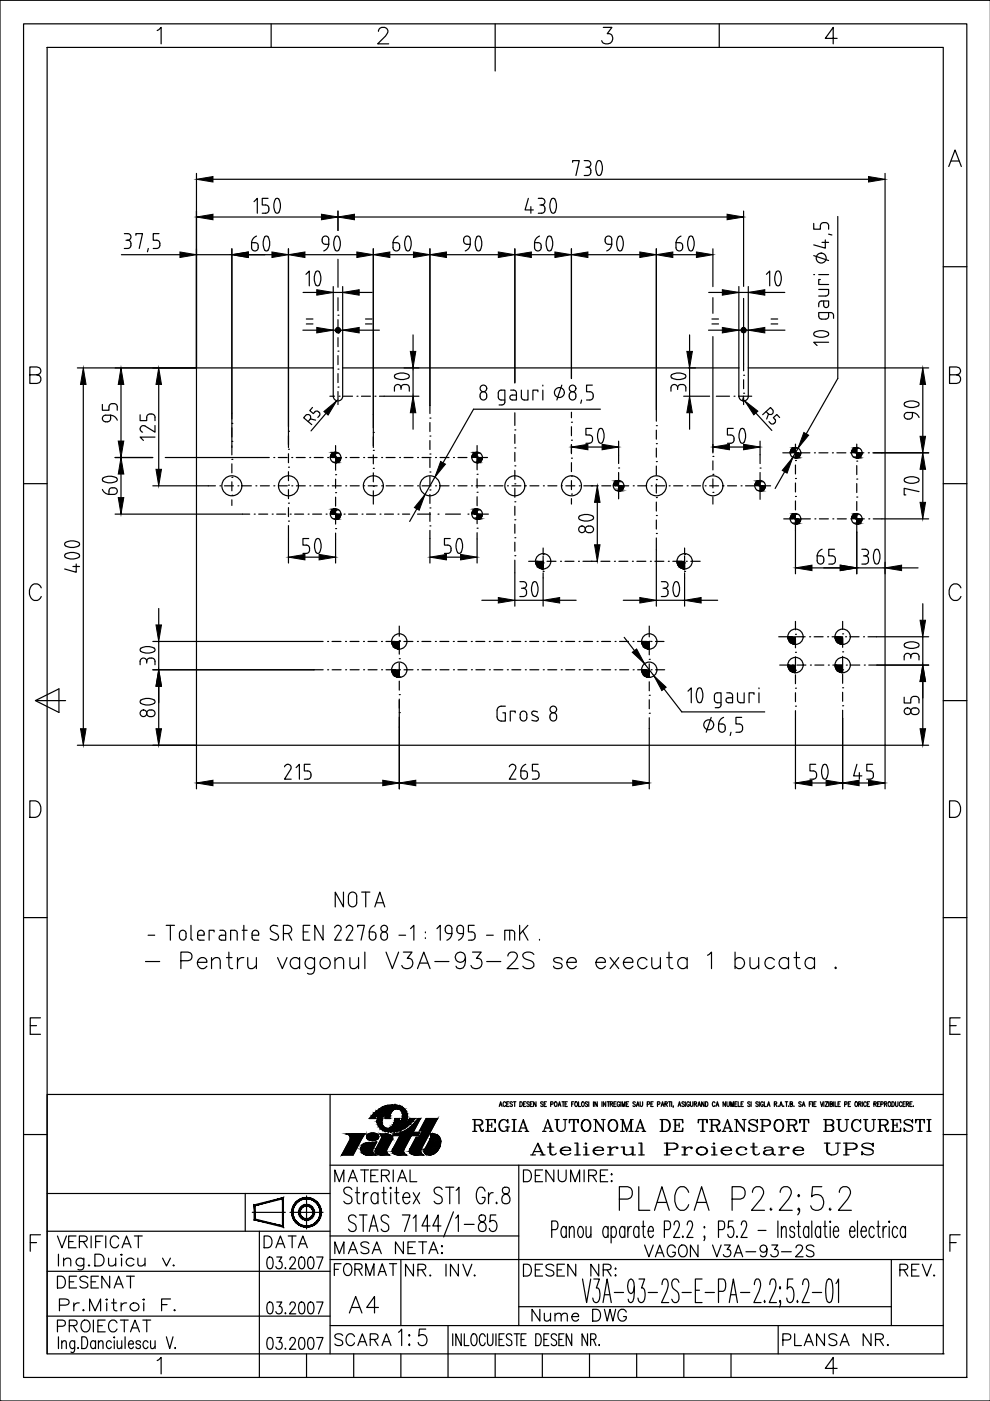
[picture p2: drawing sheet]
<svg xmlns="http://www.w3.org/2000/svg" width="210mm" height="297mm" viewBox="0 0 210 297" stroke-linecap="round" stroke-linejoin="round" font-family="sans-serif">
<defs><g id="words">
<g font-size="10.1">
<text x="120.3" y="39.9">730</text>
<text x="52.2" y="48">150</text>
<text x="110.1" y="48">430</text>
<text x="50.1" y="55.7">60</text>
<text x="64.9" y="55.7">90</text>
<text x="80.1" y="55.7">60</text>
<text x="94.9" y="55.7">90</text>
<text x="110.1" y="55.7">60</text>
<text x="124.9" y="55.7">90</text>
<text x="140.1" y="55.7">60</text>
<text x="61" y="63.1">10</text>
<text x="158.4" y="63.1">10</text>
<text x="147.8" y="86.1" transform="rotate(-90 147.8 86.1)">30</text>
<text x="197.2" y="92.1" transform="rotate(-90 197.2 92.1)">90</text>
<text x="121" y="96.7">50</text>
<text x="151" y="96.7">50</text>
<text x="27.2" y="107.9" transform="rotate(-90 27.2 107.9)">60</text>
<text x="197.2" y="108.3" transform="rotate(-90 197.2 108.3)">70</text>
<text x="61" y="119.9">50</text>
<text x="91" y="119.9">50</text>
<text x="128.1" y="116.1" transform="rotate(-90 128.1 116.1)">80</text>
<text x="19" y="124.2" transform="rotate(-90 19 124.2)">400</text>
<text x="106.9" y="129.1">30</text>
<text x="136.9" y="129.1">30</text>
<text x="197.2" y="143.2" transform="rotate(-90 197.2 143.2)">30</text>
<text x="35.3" y="144.3" transform="rotate(-90 35.3 144.3)">30</text>
<text x="35.3" y="155.2" transform="rotate(-90 35.3 155.2)">80</text>
<text x="168.3" y="167.9">50</text>
<text x="130.2" y="258.9">PLACA P2.2;5.2</text>
</g>
<g font-size="9.7">
<text x="88.9" y="86.1" transform="rotate(-90 88.9 86.1)">30</text>
<text x="179.6" y="122.1">30</text>
</g>
<text font-size="8.4" x="29.6" y="207.8">- Pentru vagonul V3A-93-2S se executa 1 bucata .</text>
<text font-size="7.9" x="147.8" y="157.3">6,5</text>
<g font-size="7.1">
<text x="68.8" y="91.4" transform="rotate(-90 68.8 91.4)">R5</text>
<text x="160.5" y="91">R5</text>
<text x="172.2" y="121">65</text>
<text x="72.7" y="279.8">A4</text>
<text x="83.3" y="286.5">1:5</text>
</g>
<g font-size="6.6">
<text x="25.8" y="92.4" transform="rotate(-90 25.8 92.4)">95</text>
<text x="33.9" y="94.5" transform="rotate(-90 33.9 94.5)">125</text>
<text x="195.8" y="152.8" transform="rotate(-90 195.8 152.8)">85</text>
<text x="58.9" y="166.5">215</text>
<text x="106.9" y="166.5">265</text>
<text x="179.9" y="166.5">45</text>
<text x="69.8" y="193.7">NOTA</text>
</g>
<text font-size="6.2" x="10.9" y="274.5">DESENAT</text>
<g font-size="5.7">
<text x="99.1" y="240.9">REGIA AUTONOMA DE TRANSPORT BUCURESTI</text>
<text x="69.8" y="251.9">MATERIAL</text>
<text x="109.7" y="251.9">DENUMIRE:</text>
<text x="111.1" y="246.2">Atelierul Proiectare UPS</text>
<text x="10.9" y="265.6">VERIFICAT</text>
<text x="54.7" y="265.6">DATA</text>
<text x="69.8" y="267.1">MASA NETA:</text>
<text x="135.5" y="267.8">VAGON V3A-93-2S</text>
<text x="69.5" y="271.6">FORMAT</text>
<text x="84.7" y="271.6">NR. INV.</text>
<text x="109.7" y="271.6">DESEN NR:</text>
<text x="189.4" y="271.6">REV.</text>
<text x="11.3" y="279">Pr.Mitroi F.</text>
<text x="111.5" y="281.2">Nume DWG</text>
<text x="10.9" y="283.6">PROIECTAT</text>
<text x="69.8" y="286.5">SCARA</text>
<text x="164.7" y="286.5">PLANSA NR.</text>
</g>
<g font-size="4">
<text x="63.9" y="69.8">=</text>
<text x="76.2" y="69.8">=</text>
<text x="149.6" y="69.8">=</text>
<text x="162.3" y="69.8">=</text>
</g>
</g></defs>
<!-- layer: 0 -->
<g fill="none" stroke="#000" stroke-width=".25">
<path d="M5 5.1h200v286.9h-200zM10 10.1h190v276.9h-190zM33.3 6.5l.9-.7v3.5M57.5 5.1v5M80.2 6.6a.87 .87 0 0 1 .7-.8h.7a.85 .85 0 0 1 .5 1.3l-2 2.2h2.3M105 5.1v10M127.9 5.8h1.8l-1 1.3a1.12 1.12 0 0 1 1.2 1.3 1.12 1.12 0 0 1-1.5 .9l-.5-.2-.3-.5M152.5 5.1v5M177.5 8.1h-2.5l1.7-2.3v3.5M210 .1h-210v296.9M201.2 35.3l1.3-3.5 1.3 3.5M201.7 34.1h1.6"/>
<path d="M172.5 47.4v1.2h1.4v-.7a.9 .9 0 0 1 .9-.7 .9 .9 0 0 1 .9 .7M172.5 54.2l3.2 1M173.6 58.2h2.1M173.9 59.3h-.3v1h2.1M174.3 51.4h1.4M175 50.9v1.7l-2.5-.7M175.7 47.9v.7M175.7 49.6l.7 .2M177.6 45.9v34.3l-13.3 23.4M200 56.6h5M6.3 79.5h1.5l.5-.2a.82 .82 0 0 0 0-1.3l-.5-.2h-1.5v3.5h1.5a.92 .92 0 0 0 .9-.9 .92 .92 0 0 0-.9-.9M71.7 78.3h.1"/>
<path d="M71.7 74.5h.1M71.7 70.6h.1M71.7 66.8h.1M71.7 67.8v1.9M71.7 71.6v1.9M71.7 75.4v1.9M71.7 79.2v1.9M157.7 79.6h.1M157.7 77.1v1.5M172.7 70.5l.9-.4a1.81 1.81 0 0 1 2.1 .7 1.98 1.98 0 0 1-2.5 .6l-.5-.2a.44 .44 0 0 1 0-.7zM173.6 61.4h2.1v.8M174.2 63.8h1.5v.9a.52 .52 0 0 1-.5 .5 .52 .52 0 0 1-.6-.5"/>
<path d="M174.2 67.7h.9M175.7 72.6h-3.2l.7 .7M175.7 66.3v.7a.61 .61 0 0 1-.6 .7M175.7 62.1a.61 .61 0 0 1-.6 .7h-1.5M176.7 67.5v-.6a.61 .61 0 0 0-.6-.6h-2.5v.8a.63 .63 0 0 0 .6 .6M201.3 79.5h1.5l.5-.2a.82 .82 0 0 0 0-1.3l-.5-.2h-1.5v3.5h1.5a.92 .92 0 0 0 .9-.9 .92 .92 0 0 0-.9-.9M49.2 89.8h.1M49.2 93.6h.1M49.2 97.4h.1M49.2 87.6v1.2M49.2 90.7v1.9M49.2 94.5v1.9"/>
<path d="M49.2 98.3v2M54.6 97h2.5M58 97h.1M59 97h1.9M61.2 95.2h.1M61.2 99.1h.1M61.2 92.4v1.9M61.2 96.2v1.9M61.9 97h.1M62.8 97h1.9M65.7 97h.1M66.6 97h1.9"/>
<path d="M69.5 97h.1M70.4 97h1.9M71.2 96.8h.1M71.2 94.5v1.4M71.2 97.8v1.9M71.7 82.1h.1M71.7 83v2.8M71.9 84h.1M72.8 84h1.9M73.3 97h.1M74.2 97h1.9M75.7 84h.1"/>
<path d="M76.6 84h1.9M77.1 97h.1M78.1 97h1.9M79.2 91.7h.1M79.2 95.5h.1M79.2 99.3h.1M79.2 87.9v2.8M79.2 92.6v1.9M79.2 96.4v1.9M80.9 97h.1M81.9 97h1.9M84.7 97h.1"/>
<path d="M85.7 97h1.9M88.5 97h.1M89.5 97h1.9M91.2 92.5h.1M91.2 96.3h.1M91.2 89.6v1.9M91.2 93.4v1.9M91.2 97.2v1.9M92.3 97h.1M93.3 97h1.9M96.1 97h.1M97.1 97h1.9"/>
<path d="M100 97h.1M100.9 97h2.5M101.2 96.7h.1M101.2 94.5v1.3M101.2 97.7v1.9M102 83.3a.84 .84 0 0 1 1.3 .4 .84 .84 0 0 1-.8 1.1 .91 .91 0 0 1-.7-.6 .91 .91 0 0 1 .2-.9zM106.3 82.7h.7v2.5a.61 .61 0 0 1-.6 .6l-.6 .1M106.3 82.7a.61 .61 0 0 0-.6 .6l-.1 .9a.63 .63 0 0 0 .7 .6h.7M108.3 82.7h.6M108.9 82.7a.61 .61 0 0 1 .6 .6v1.5h-.9a.53 .53 0 0 1-.5-.5 .53 .53 0 0 1 .5-.5h.9M109.2 91.2h.1M109.2 95h.1"/>
<path d="M109.2 98.8h.1M109.2 87.5v2.7M109.2 92.1v1.9M109.2 95.9v1.9M109.2 99.7v1.9M110.5 82.7v1.5M111.9 82.7v2.1h-.7a.61 .61 0 0 1-.6-.6M114 83.1v-.4h-1v2.1M115.1 81.7v.1M115.1 82.7v2.1M119.1 81.7l-1 3.1M122.1 83.8v.3"/>
<path d="M122.1 83.8a.74 .74 0 0 0-.9-.7 .74 .74 0 0 0-.5 1 .7 .7 0 0 0 .7 .7 .7 .7 0 0 0 .7-.7M123.3 84.8l-.2 .7M124.4 84.8h.7M125.1 83.1a.9 .9 0 0 1 .7 .8 .9 .9 0 0 1-.7 .9M125.6 81.7h-1.2v1.4h.7M127.3 86.8h-26.9l-13.5 23.8M139.2 90.3h.1M139.2 94.1h.1M139.2 97.9h.1M139.2 91.2v1.9M139.2 95v1.9M139.2 98.8v1.9"/>
<path d="M151.9 84h2.8M155.6 84h.1M156.6 84h2.8M156.7 84a.99 .99 0 0 0 1 1 .99 .99 0 0 0 1-1v-6h29v80h-146v-80h29v6a1 1 0 0 0 1 1 1 1 0 0 0 1-1v-6h84v6M157.7 83.4h.1M157.7 80.5v1.9M157.7 84.3v1.5M166 96h1.9M168.7 97.6h.1M168.7 94.2v2.5M168.7 98.6v1.9M168.9 96h.1"/>
<path d="M169.8 96h1.9M172.7 96h.1M173.6 96h1.9M176.5 96h.1M177.4 96h1.9M180.3 96h.1M181.3 96h1.9M181.7 97.8h.1M181.7 94.2v2.6M181.7 98.7v1.9M184.1 96h.1M185.1 96h1.9"/>
<path d="M5 102.5h5M44.2 103h1.5M46.6 103h.1M47.6 103h1.9M49.2 101.2h.1M49.2 105h.1M49.2 102.2v1.9M49.2 106v1.2M50.4 103h.1M51.4 103h1.9M51.4 109h1.5M53.9 109h.1"/>
<path d="M54.3 103h.1M54.9 109h1.9M55.2 103h1.9M58.1 103h.1M59 103h1.9M61.2 102.9h.1M61.2 106.7h.1M61.2 100v1.9M61.2 103.8v1.9M61.2 107.6v1.9M61.9 103h.1M62.8 103h1.9"/>
<path d="M65.7 103h.1M66.6 103h1.9M69.5 103h.1M70.4 103h1.9M71.2 100.6h.1M71.2 104.5h.1M71.2 108.3h.1M71.2 101.6v1.9M71.2 105.4v1.9M73.3 103h.1M74.3 103h1.9M77.1 103h.1"/>
<path d="M77.7 109h1.9M78.1 103h1.9M79.2 103.1h.1M79.2 100.3v1.9M79.2 104.1v2.8M80.6 109h.1M80.9 103h.1M81.5 109h1.9M81.9 103h1.9M84.4 109h.1M84.7 103h.1M85.3 109h1.6"/>
<path d="M85.7 103h1.9M88.5 103h.1M89.5 103h1.9M91.2 100.1h.1M91.2 103.9h.1M91.2 107.7h.1M91.2 101v1.9M91.2 104.8v1.9M92.4 103h.1M93.3 103h1.9M96.2 103h.1M97.1 103h1.9"/>
<path d="M100 103h.1M100.9 103h1.9M101.2 100.6h.1M101.2 104.4h.1M101.2 108.2h.1M101.2 101.5v1.9M101.2 105.3v1.9M103.8 103h.1M104.7 103h1.9M107.6 103h.1M108.5 103h1.9M109.2 102.6h.1"/>
<path d="M109.2 106.4h.1M109.2 110.2h.1M109.2 114h.1M109.2 103.5v1.9M109.2 107.3v1.9M109.2 111.2v1.9M109.2 115v1.9M111.4 103h.1M112.4 103h1.9M115.2 116.2v1.1M115.2 103h.1M116.2 103h1.9"/>
<path d="M131.2 119h1.9M131.4 103h1.9M134.3 103h.1M135.2 103h1.9M138.1 103h.1M139 103h1.9M139.2 101.7h.1M139.2 105.5h.1M139.2 109.3h.1M139.2 113.1h.1M139.2 102.6v1.9M139.2 106.4v1.9"/>
<path d="M139.2 110.3v1.9M139.2 114.1v2.5M141.9 103h.1M142.8 103h1.9M145.2 116.2v1.1M145.7 103h.1M146.6 103h1.9M149.5 103h.1M150.5 103h1.9M151.2 100.6h.1M151.2 104.4h.1M151.2 101.5v1.9"/>
<path d="M151.2 105.3v1.6M153.3 103h.1M154.3 103h1.9M157.1 103h.1M158.1 103h1.9M160.9 103h.1M161.2 103h.1M161.2 100.2v1.9M161.2 104v1.9M161.9 103h1.5M166.2 110h1.8M168.7 101.4h.1"/>
<path d="M168.7 105.3h.1M168.7 109.1h.1M168.7 102.4v1.9M168.7 106.2v1.9M168.7 110v2.5M169 110h.1M169.9 110h1.9M172.8 110h.1M173.7 110h1.9M176.6 110h.1M177.5 110h1.9M180.4 110h.1"/>
<path d="M181.3 110h2M181.7 101.6h.1M181.7 105.4h.1M181.7 109.2h.1M181.7 102.5v1.9M181.7 106.3v1.9M181.7 110.1v2.7M184.2 110h.1M185.2 110h1.8M200 102.5h5M8.7 124.6a1.29 1.29 0 0 0-1.4-.8 1.29 1.29 0 0 0-1.1 1.3 1.62 1.62 0 0 0 1.7 2.2l.7-.5 .1-.3M66.7 136h1.8"/>
<path d="M69.5 136h.1M70.4 136h1.9M73.3 136h.1M74.2 136h1.9M77.1 136h.1M78 136h1.9M80.9 136h.1M81.8 136h1.9M84.7 135.8h.1M84.7 139.7h.1M84.7 132.7v2.2M84.7 136.8v1.9"/>
<path d="M84.7 136h.1M85.6 136h1.9M88.5 136h.1M89.5 136h1.9M92.3 136h.1M93.3 136h1.9M96.1 136h.1M97.1 136h1.9M99.9 136h.1M100.9 136h1.9M103.7 136h.1M104.7 136h1.9"/>
<path d="M107.5 136h.1M108.5 136h1.9M111.4 136h.1M112.3 136h1.9M115.2 136h.1M116.1 136h1.9M119 136h.1M119.9 136h1.9M122.8 136h.1M123.7 136h1.9M126.6 136h.1M127.6 136h1.9"/>
<path d="M130.4 136h.1M131.4 136h1.9M132.3 135.1l12.3 15.8h17.5M134.2 136h.1M135.2 136h1.9M137.7 136h.1M137.7 139.8h.1M137.7 132.7v2.3M137.7 136.9v1.9M138 136h.1M139 136h1.8M165.1 135h1.8"/>
<path d="M167.9 135h.1M168.7 134.5h.1M168.7 138.3h.1M168.7 131.7v1.8M168.7 135.4v1.9M168.7 139.3v1.9M168.8 135h1.9M171.7 135h.1M172.6 135h1.9M175.5 135h.1M176.4 135h1.9M178.7 134.4h.1"/>
<path d="M178.7 138.2h.1M178.7 131.7v1.7M178.7 135.3v2M178.7 139.2v1.9M179.3 135h.1M180.2 135h1.9M183.1 135h.1M184 135h1.8M203.7 124.6a1.28 1.28 0 0 0-1.4-.8 1.28 1.28 0 0 0-1.1 1.3 1.61 1.61 0 0 0 1.7 2.2l.3-.2 .5-.6M7.5 148.5l5-2.5v5.1zM7.8 148.5h6.1M66.6 142h1.9"/>
<path d="M69.5 142h.1M70.4 142h1.9M73.3 142h.1M74.2 142h1.9M77.1 142h.1M78 142h1.9M80.9 142h.1M81.9 142h1.9M84.7 143.5h.1M84.7 147.3h.1M84.7 151.1h.1M84.7 140.6v1.9"/>
<path d="M84.7 144.4v1.9M84.7 148.2v1.9M84.7 152v2.2M84.7 142h.1M85.7 142h1.9M88.5 142h.1M89.5 142h1.9M92.3 142h.1M93.3 142h1.9M96.1 142h.1M97.1 142h1.9M99.9 142h.1"/>
<path d="M100.9 142h1.9M103.8 142h.1M104.7 142h1.9M107.1 149.7h-.8a.89 .89 0 0 0-.9 .9v1.4a.89 .89 0 0 0 .9 .9h.8v-1.8h-.5M107.6 142h.1M108.5 142h1.9M109.2 151.1v-.3h-1v2.1M110.5 151a.7 .7 0 0 1 .8-.2 .7 .7 0 0 1 .4 .7v.7a.7 .7 0 0 1-.7 .7 .7 .7 0 0 1-.7-.7v-.7zM111.4 142h.1M112.3 142h1.9M112.9 151.6l1 .4a.53 .53 0 0 1 .1 .8 .53 .53 0 0 1-.8 0l-.4-.1M113.2 150.8a.43 .43 0 0 0-.4 .3 .43 .43 0 0 0 .1 .5"/>
<path d="M113.2 150.8l.8 .2M115.2 142h.1M116.1 142h1.9M116.8 151.3a.84 .84 0 0 1 1.3 .5 .84 .84 0 0 1-.8 1.1 .91 .91 0 0 1-.7-.6 .91 .91 0 0 1 .2-1zM119 142h.1M120 142h1.9M122.8 142h.1M123.8 142h1.9M126.6 142h.1M127.6 142h1.9M130.4 142h.1M131.4 142h1.9"/>
<path d="M134.2 142h.1M135.2 142h1.9M137.7 143.6h.1M137.7 147.4h.1M137.7 151.2h.1M137.7 140.7v1.9M137.7 144.6v1.9M137.7 148.4v1.9M137.7 152.2v2.3M138 142h.1M139 142h1.9M145.9 146.5l.7-.7v3.2"/>
<path d="M148 148.8l-.4-1.4a1.63 1.63 0 0 1 .7-1.6 1.83 1.83 0 0 1 .7 2.1l-.3 .9M151.5 148.4v-.9a.61 .61 0 0 1 .6-.6h.8v2.5M154.1 146.9h.6a.61 .61 0 0 1 .6 .6v1.5h-.9a.53 .53 0 0 1-.5-.5 .53 .53 0 0 1 .5-.6h.9M156.4 146.9v1.5M157.8 146.9v2.1h-.8M159.9 147.2v-.3h-1.1v2.1M160.9 145.8v.2M160.9 146.9v2.1M165.3 141h1.8M168 141h.1M168.7 142.1h.1M168.7 145.9h.1"/>
<path d="M168.7 149.7h.1M168.7 143.1v1.9M168.7 146.9v1.9M168.7 150.7v1.8M169 141h1.9M171.8 141h.1M172.8 141h1.9M175.6 141h.1M176.6 141h1.9M178.7 142h.1M178.7 145.8h.1M178.7 149.6h.1"/>
<path d="M178.7 143v1.9M178.7 146.8v1.9M178.7 150.6v1.7M179.4 141h.1M180.4 141h1.9M183.3 141h.1M184.2 141h1.7M200 148.5h5M6.3 169.8h1.2a1.87 1.87 0 0 1 1.2 1.7 1.87 1.87 0 0 1-1.2 1.8h-1.2zM201.3 169.8h1.2a1.87 1.87 0 0 1 1.2 1.7 1.87 1.87 0 0 1-1.2 1.8h-1.2zM5 194.5h5M35.2 196.2h1.8"/>
<path d="M36.1 196.2v3.1M38 198.6v-.7a.7 .7 0 0 1 .8-.7 .7 .7 0 0 1 .7 .7l-.1 .7M40.5 196.2v2.8M41.9 198.3h1.4a.73 .73 0 0 0-.5-1 .73 .73 0 0 0-.9 .6v.9M45.4 197.6v-.4h-1.1v2.1M46.6 197.2h.6a.61 .61 0 0 1 .6 .6v1.5h-.8M49.7 197.2h-.8v2.1M49.7 197.2a.61 .61 0 0 1 .6 .6v1.5M51.4 197.2h1M51.7 196.2v3.1M53.4 198.3h1.4a.73 .73 0 0 0-.4-1 .73 .73 0 0 0-1 .6v.9M58.7 198a.7 .7 0 0 1 .3 .8 .7 .7 0 0 1-.6 .5"/>
<path d="M58.9 196.4a.93 .93 0 0 0-1-.2 .93 .93 0 0 0-.6 .8l.2 .4 1.2 .6M60.1 197.9h.9a.87 .87 0 0 0 .8-.8 .87 .87 0 0 0-.8-.9h-.9v3.1M61.2 197.9l.6 1.4M64.3 197.6h1M65.7 196.2h-1.4v3.1h1.4M68.5 196.2v3.1l-1.8-3.1v3.1M70.9 196.7a.71 .71 0 0 1 1-.5 .71 .71 0 0 1 .3 1.1l-1.2 2h1.3M73.4 196.7a.71 .71 0 0 1 .9-.5 .71 .71 0 0 1 .4 1.1l-1.3 2h1.4M75.8 196.5v-.3h1.4l-.7 3.1M79.3 196.2a1.59 1.59 0 0 0-1 1.4M79.7 198.3l-.1-.4-.2-.3h-1.1v1M80.8 198.3a.7 .7 0 0 1 .7-.7 .7 .7 0 0 1 .7 .7"/>
<path d="M87 196.9l.7-.7v3.1M90.2 197.6v.2M92.6 196.9l.7-.7v3.1M95.8 197.9h-.7a.86 .86 0 0 1-.7-1 .86 .86 0 0 1 1-.7l.2 .2a2.08 2.08 0 0 1-.8 2.9M98.3 197.9h-.7a.86 .86 0 0 1-.7-1 .86 .86 0 0 1 .9-.7l.3 .2a2.09 2.09 0 0 1-.9 2.9M100 197.6a.7 .7 0 0 1 .7 .7M100.5 196.2h-1.2v1.4h.7M107 199.3v-2.1h1.5a.61 .61 0 0 1 .6 .6v1.5M108.1 197.2v2.1M110.2 196.2v3.1M110.8 197.4l1.1 1.9M111.9 196.2l-1.7 1.9"/>
<path d="M200 194.5h5M6.4 217.5h1.3M8.6 215.8h-2.2v3.5h2.2M201.4 217.5h1.3M203.6 215.8h-2.2v3.5h2.2M70 232v55M78.3 237.1h1.2M79.3 236l-.3 .3M79.9 237.6a2.37 2.37 0 0 0 2 2.3M80.4 236.2l-.3 .7-.1 .7M81.1 237.1a1.37 1.37 0 0 0 0 1.5 1.37 1.37 0 0 0 1.4 .6l.4-.2M81.8 236.2l-.1 .9h.9v-.2"/>
<path d="M82.6 236.7v.2M82.6 236.7h.1M82.7 236.3l-.1 .4M82.9 236l-.2 .3M83 235.8l-.1 .2M83.4 238.4l-.5 .6M83.6 238l-.2 .4M83.6 238h.1M83.6 237.9v.1M83.7 237.3v-.2h1l-.2 1M83.7 237.3l-.1 .6M83.8 235.1l-.8 .7"/>
<path d="M84.4 235.1l.3 .1M84.4 235.1h-.6M84.7 235.2l.6 .6M85.3 235.8l.1 .7-.1 .6M85.5 234.9a5 5 0 0 0-4.8 0M85.5 234.9l.7 .8M85.7 239.8l-1 .4-1.4 .2M86.2 235.7l.2 .6M86.4 236.3l-.1 1.1-.4 .7M86.8 237.1h1.3M87.6 237.8h-.1M88.2 237.7a.91 .91 0 0 1 .9-.6l-1.5 3h1.4l-.4 .7h-1.4l-1.6 3a.78 .78 0 0 0 .6 1.1h-1.7a1 1 0 0 1-1.2-1.2l1.5-2.9h-1.4"/>
<path d="M88.2 237.7l-1.2 1.2M90.3 237.1h2.5l-3.6 6.7a.79 .79 0 0 0 .6 1.1h-1.7a1.01 1.01 0 0 1-1.2-1.2l1.3-2.6h.6l.8-1.4h-.6zM105.9 234.6l.3-1 .2 1M106 234.3h.3M107.2 233.8a.29 .29 0 0 0-.3-.2 .29 .29 0 0 0-.2 .4v.2a.29 .29 0 0 0 .2 .4 .29 .29 0 0 0 .3-.2M107.4 234.1h.3M107.9 233.6h-.5v1M108.6 233.7l-.1-.1-.4 .1 .1 .3 .4 .2a.27 .27 0 0 1-.1 .4 .27 .27 0 0 1-.4-.2M108.9 233.6h.5M109.1 233.6v1M110.2 233.6a.5 .5 0 0 1 .6 .5 .5 .5 0 0 1-.6 .5zM111 234.1h.3"/>
<path d="M111.5 233.6h-.5v1M112.2 233.7l-.2-.1-.3 .1 .1 .3 .3 .2a.27 .27 0 0 1 0 .4 .27 .27 0 0 1-.4-.2M112.4 234.1h.3M112.9 233.6h-.5v1M113.6 233.6v1l-.5-1v1M115.1 233.7l-.1-.1-.4 .1 .1 .3 .3 .1a.27 .27 0 0 1 .1 .5 .27 .27 0 0 1-.5-.2M115.4 234.1h.3M115.8 233.6h-.4v1M116.8 234.1h.4v-.5h-.4v1M117.7 233.6h.1a.48 .48 0 0 1 .3 .5 .48 .48 0 0 1-.4 .4l-.2-.3zM118.3 234.6l.3-1 .3 1M118.4 234.3h.4"/>
<path d="M119.1 233.6h.6M119.4 233.6v1M119.8 234.1h.3M120.3 233.6h-.5v1M121.2 234.1h.3M121.7 233.6h-.5v1M122 233.6h.1a.48 .48 0 0 1 .4 .5 .48 .48 0 0 1-.5 .4l-.1-.3zM122.7 233.6v1h.4M123.4 233.6h.1a.48 .48 0 0 1 .4 .5 .48 .48 0 0 1-.5 .4l-.1-.3zM124.6 233.7l-.2-.1-.3 .1 .1 .3 .3 .2a.27 .27 0 0 1 0 .4 .27 .27 0 0 1-.4-.2M124.8 233.6v1M125.8 233.6v1"/>
<path d="M126.6 233.6v1l-.5-1v1M127.6 233.6v1M128.4 233.6v1l-.5-1v1M128.7 233.6h.5M129 233.6v1M129.4 234.1l.4-.1v-.4h-.4v1M129.6 234.1l.3 .5M130.2 234.1h.3M130.6 233.6h-.4v1M131.4 233.8a.29 .29 0 0 0-.3-.2 .29 .29 0 0 0-.2 .4v.2a.29 .29 0 0 0 .2 .4 .29 .29 0 0 0 .3-.4h-.2M131.6 233.6v1M131.9 234.6v-1l.3 1 .3-1v1"/>
<path d="M132.8 234.1h.3M133.3 233.6h-.5v1M134.7 233.7l-.2-.1-.3 .1 .1 .3 .3 .2a.27 .27 0 0 1 0 .4 .27 .27 0 0 1-.4-.2M134.9 234.6l.3-1 .3 1M135 234.3h.4M135.7 233.6v.7l.3 .3 .2-.3v-.7M137.2 234.1h.5v-.4l-.5-.1v1M138 234.1h.3M138.5 233.6h-.5v1M139.4 234.1h.4v-.5h-.4v1M140.2 234.6l.3-1 .3 1M140.3 234.3h.4"/>
<path d="M141 234.1l.4-.1v-.4h-.4v1M141.2 234.1l.3 .5M141.8 233.6h.5M142 233.6v1M142.4 233.6v1M143.8 234.6l.3-1 .3 1M143.9 234.3h.4M145.1 233.7l-.2-.1-.3 .1 .1 .3 .3 .2a.27 .27 0 0 1 0 .4 .27 .27 0 0 1-.4-.2M145.3 233.6v1M146.2 233.8a.29 .29 0 0 0-.4-.2 .29 .29 0 0 0-.2 .4v.2a.29 .29 0 0 0 .3 .4 .29 .29 0 0 0 .3-.4h-.2M146.4 233.6v.7l.2 .3 .3-.3v-.7M147.2 234.1l.4-.1v-.4h-.4v1"/>
<path d="M147.4 234.1l.3 .5M148 234.6l.3-1 .2 1M148.1 234.3h.3M149.3 233.6v1l-.5-1v1M149.6 233.6a.5 .5 0 0 1 .5 .5 .5 .5 0 0 1-.5 .5zM151.6 233.8a.29 .29 0 0 0-.4-.2 .29 .29 0 0 0-.2 .4v.2a.29 .29 0 0 0 .2 .4 .29 .29 0 0 0 .4-.2M151.8 234.6l.3-1 .3 1M151.9 234.3h.4M153.8 233.6v1l-.5-1v1M154.1 233.6v.7l.2 .3 .3-.2v-.8M154.9 234.6v-1l.3 1 .3-1v1M155.8 234.1h.3"/>
<path d="M156.3 233.6h-.5v1M156.5 233.6v1h.5M157.1 234.1h.3M157.6 233.6h-.5v1M159 233.7l-.1-.1-.4 .1 .1 .3 .4 .2a.27 .27 0 0 1-.1 .4 .27 .27 0 0 1-.4-.2M159.3 233.6v1M160.8 233.7l-.2-.1-.3 .1v.3l.4 .2a.27 .27 0 0 1-.1 .4 .27 .27 0 0 1-.3-.2M161 233.6v1M161.8 233.8a.29 .29 0 0 0-.3-.2 .29 .29 0 0 0-.2 .4v.2a.29 .29 0 0 0 .3 .4 .29 .29 0 0 0 .2-.4h-.2M162.1 233.6v1h.4M162.7 234.6l.3-1 .3 1M162.8 234.3h.4"/>
<path d="M164.2 234.1l.4-.1v-.4h-.4v1M164.4 234.1l.3 .5M165.3 234.6l.3-1 .3 1M165.4 234.3h.4M166.5 233.6h.5M166.8 233.6v1M167.5 234.1l.5-.1v-.3l-.5-.1v1l.5-.1v-.3l-.1-.1M169.9 233.7l-.2-.1-.3 .1v.3l.4 .2a.27 .27 0 0 1 0 .4 .27 .27 0 0 1-.4-.2M170.1 234.6l.3-1 .3 1M170.2 234.3h.4M171.6 234.1h.3M172.1 233.6h-.5v1"/>
<path d="M172.3 233.6v1M172.6 234.1h.2M173 233.6h-.4v1M173.9 233.6l.3 1 .3-1M174.7 233.6v1M175 233.6h.5l-.5 1h.5M175.7 233.6v1M176 234.1l.4-.1 .1-.3-.5-.1v1l.5-.1v-.3l-.2-.1M176.8 233.6v1M177.1 233.6v1h.4M177.7 234.1h.3M178.2 233.6h-.5v1"/>
<path d="M179.1 234.1h.4v-.5h-.4v1M179.9 234.1h.2M180.3 233.6h-.4v1M181.4 233.6h.1a.48 .48 0 0 1 .4 .5 .48 .48 0 0 1-.5 .4l-.1-.3zM182.1 234.1l.4-.1v-.3l-.4-.1v1M182.3 234.1l.3 .5M182.8 233.6v1M183.7 233.8a.29 .29 0 0 0-.4-.2 .29 .29 0 0 0-.2 .4v.2a.29 .29 0 0 0 .2 .4 .29 .29 0 0 0 .4-.2M183.9 234.1h.3M184.4 233.6h-.5v1M185.3 234.1l.4-.1v-.4h-.4v1M185.5 234.1l.3 .5"/>
<path d="M186.1 234.1h.3M186.5 233.6h-.4v1M186.8 234.1h.4v-.4l-.4-.1v1M187.5 234.1l.5-.1v-.3l-.5-.1v1M187.8 234.1l.2 .5M188.4 233.6h.1a.48 .48 0 0 1 .4 .5 .48 .48 0 0 1-.5 .4l-.1-.3zM189.1 233.6a.5 .5 0 0 1 .5 .5 .5 .5 0 0 1-.5 .5zM189.9 233.6v.7l.2 .3 .3-.2v-.8M191.2 233.8a.29 .29 0 0 0-.3-.2 .29 .29 0 0 0-.2 .4v.2a.29 .29 0 0 0 .2 .4 .29 .29 0 0 0 .3-.2M191.5 234.1h.2M191.9 233.6h-.4v1M192.2 234.1l.4-.1v-.3l-.4-.1v1"/>
<path d="M192.4 234.1l.3 .5M192.9 234.1h.3M193.4 233.6h-.5v1M200 232h-190v55M5 240.5h5M10 253h60M52 253v8M53.5 257h7M61.5 257h7M65 253.5v7M70 247h130M73.3 240.4h4.1"/>
<path d="M74.6 252.2a.87 .87 0 0 0-1.1-.5 .87 .87 0 0 0-.5 1.2l1.1 .6a.92 .92 0 0 1 .3 1.5 .92 .92 0 0 1-1.5-.3M75.5 258.1a.82 .82 0 0 0-1.1-.5 .82 .82 0 0 0-.4 1.2l1.1 .6a.88 .88 0 0 1 .2 1.5 .88 .88 0 0 1-1.4-.3M75.7 251.7v2.8l.1 .5 .5 .2M76.2 257.6h1.6M76.9 241.1l-2 3.8h-2.4l1.7-3.2M77 257.6v3.5M77.1 252.9v2.3M77.7 242.3l2.2-.2-.7 1.3M77.7 242.3a1.29 1.29 0 0 0-1.2 1.3 1.29 1.29 0 0 0 1.3 1.3h2l-.7-.4M78.6 259.9h1.2M80.1 253.4l-.4-.5a1.21 1.21 0 0 0-1.1 .8 1.21 1.21 0 0 0 .4 1.3l.7 .2 .4-.5M80.1 252.9v2.3"/>
<path d="M80.5 240.4h1.4M80.5 240.4l.3 .3 .1 .5-1.3 2.5a1.01 1.01 0 0 0 1.2 1.2h1.8a.81 .81 0 0 1-.6-1.1l1.1-2.2M81.4 251.7v2.8l.1 .5 .5 .2M82.4 258.1a.82 .82 0 0 0-1.1-.5 .82 .82 0 0 0-.4 1.2l1.1 .6a.88 .88 0 0 1 .2 1.5 .88 .88 0 0 1-1.4-.3M82.8 252.9v2.3M84.1 251.7v2.8l.1 .5 .5 .2M85.3 257.6h1.6l-1.1 3.5M85.4 253.9h1.5a.72 .72 0 0 0-.4-1 .72 .72 0 0 0-1 .5 1.18 1.18 0 0 0 .9 1.8l.5-.5M87.6 258.3l.6-.7v3.5M87.6 252.9l1.4 2.3M89 252.9l-1.4 2.3M91.2 259.9h-1.7l1.1-2.3v3.5"/>
<path d="M91.2 240.4a1.82 1.82 0 0 1 1.9 .7 1.82 1.82 0 0 1 .2 2M91.2 241.5l-1.2 2.3a.91 .91 0 0 0 .3 1 .91 .91 0 0 0 1 .1 2.54 2.54 0 0 0 2-1.8M93.5 259.9h-1.7l1.1-2.3v3.5M93.8 252.2a.87 .87 0 0 0-1.2-.5 .87 .87 0 0 0-.4 1.2l1.1 .6a.92 .92 0 0 1 .2 1.5 .92 .92 0 0 1-1.5-.3M94.5 251.7h1.7M95.4 251.7v3.5M96.1 256.9l-2 5.4M96.6 258.3l.6-.7v3.5M96.7 252.4l.6-.7v3.5M98.4 259.6h2.1M101.7 257.8a.86 .86 0 0 0 .7 1.3 1.02 1.02 0 0 1 .7 1.2 1.02 1.02 0 0 1-1.1 .8 1.16 1.16 0 0 1-.5-1.3 1.16 1.16 0 0 1 1.1-.9 .74 .74 0 0 0 .4-.7 .74 .74 0 0 0-.5-.6zM102.8 252.5a.86 .86 0 0 0-.8-.8 .86 .86 0 0 0-.9 .8 2.31 2.31 0 0 0 .6 2.7 1 1 0 0 0 1.1-1.3h-.6"/>
<path d="M103.6 252.9v2.3M104.6 252.9a.91 .91 0 0 0-1 1M105.1 257.6h-1.1l-.1 1.5a.77 .77 0 0 1 .7-.4 .77 .77 0 0 1 .7 .6 1.18 1.18 0 0 1-1 1.8l-.3-.2-.3-.5M105.3 254.9l-.1 .1 .1 .2 .1-.2M106.6 251.9a.81 .81 0 0 0 .3 1.1 1.15 1.15 0 0 1 1.2 .9 1.15 1.15 0 0 1-.6 1.3 1.02 1.02 0 0 1-1.1-.8 1.02 1.02 0 0 1 .7-1.2l.5-.2a.73 .73 0 0 0 .4-.7 .73 .73 0 0 0-.5-.6zM110 247v34M186.2 258.9v2.8l.1 .5 .4 .2M188.5 258.9v.3zM200 240.5h5M6.4 263.5h1.3M8.6 261.8h-2.2v3.5M10 279h60"/>
<path d="M10 269.5h60M10 261h60M12.4 265.9v2.5M13.5 267.2a1.02 1.02 0 0 1 1.4-.3l.1 1.5M13.5 266.7v1.7M17.8 266.7v2a.77 .77 0 0 1-1.3 .4M17.8 267.1a.9 .9 0 0 0-1.4-.2 .9 .9 0 0 0 0 1.4 .9 .9 0 0 0 1.4-.2M20.1 265.9h1a1.28 1.28 0 0 1 1 1.3 1.28 1.28 0 0 1-1 1.2h-1zM23 266.7l.2 1.6a1.02 1.02 0 0 0 1.3-.4M24.5 266.7v1.7M25.8 266.7v1.7M28.4 267.1a.9 .9 0 0 0-1.4-.2 .9 .9 0 0 0 0 1.4 .9 .9 0 0 0 1.4-.2"/>
<path d="M29.2 266.7l.2 1.6a1.02 1.02 0 0 0 1.3-.4M30.7 266.7v1.7M34.5 266.7l.8 1.7 .8-1.7M36.8 268.2l-.1 .1 .1 .1 .2-.1M55 261v31M56.9 266.6l.4-.1a1.22 1.22 0 0 1 .6 1.4l-.3 1-.5 .1a1.2 1.2 0 0 1-.5-1.4zM56.9 276.2l.4-.1a1.22 1.22 0 0 1 .6 1.4l-.3 .9-.5 .2a1.2 1.2 0 0 1-.5-1.5zM58.7 266.5h1l-.5 1a.74 .74 0 0 1 .6 1.1 .74 .74 0 0 1-1.3-.1M58.7 276.1h1l-.5 .9a.74 .74 0 0 1 .6 1.1 .74 .74 0 0 1-1.3 0M60.5 268.8v.2l.1-.1M60.5 278.3v.3l.1-.2M61.5 267.1l.1-.4 .3-.2h.3l.3 .2a.9 .9 0 0 1-.2 1.1l-.9 1.2h1.3"/>
<path d="M61.5 276.7l.1-.4 .3-.2h.3l.3 .2a.9 .9 0 0 1-.2 1.1l-.9 1.2h1.3M63.6 266.6l.5-.1a1.2 1.2 0 0 1 .5 1.4l-.2 1-.5 .1a1.21 1.21 0 0 1-.6-1.4zM63.6 276.2l.5-.1a1.2 1.2 0 0 1 .5 1.4l-.2 .9-.5 .2a1.22 1.22 0 0 1-.6-1.5zM65.5 266.6l.5-.1a1.47 1.47 0 0 1 .5 2l-.2 .4-.5 .1a1.2 1.2 0 0 1-.6-1.4zM65.5 276.2l.5-.1a1.48 1.48 0 0 1 .5 2l-.2 .3-.5 .2a1.2 1.2 0 0 1-.6-1.5zM67.1 266.5h1.4l-1 2.5M67.1 276.1h1.4l-1 2.5M70 267h130M70 262.1h40M78.3 261.1l.9-3.5 .9 3.5M85 267v14M110 277h79"/>
<path d="M117 260.7h.8a1.09 1.09 0 0 0 0-1.8h-.8v3.5M120.1 260.5l-.4-.5h-.3a1.64 1.64 0 0 0 0 2.4h.3l.4-.5M120.1 260v2.4M120.7 260.7l.5-.7 .4 .2 .1 2.2M120.7 260v2.4M122.8 260.2l.4-.2a1.67 1.67 0 0 1 0 2.4h-.2a1.71 1.71 0 0 1-.2-2.2zM123.5 271.2l.9 5 .8-5M124.3 260l.1 2.2 .4 .2 .5-.7M125.3 260v2.4M125.9 271.2h1.2l-.7 1.9h.4a2.79 2.79 0 0 1 .1 2.8l-.3 .3h-.4l-.3-.3-.2-.7M127.9 276.2l.8-5 .9 5M128.2 274.5h1.1"/>
<path d="M129.6 260v3.5M130.2 274h2M134.5 272.8l-.3 1.2-.5 .3a2.14 2.14 0 0 1 0-3.1l.5 .2a7 7 0 0 1 0 4.5l-.6 .3-.3-.3-.1-.4M135.5 271.2h1.2l-.7 1.9h.3a2.76 2.76 0 0 1 .2 2.8l-.4 .3h-.3l-.3-.3-.2-.7M137.4 274h2M140.4 272.4l.2-1 .2-.2h.4a2.26 2.26 0 0 1 .2 2.6l-1.1 2.4h1.5M144 271.9l-.3-.5-.3-.2h-.4a1.51 1.51 0 0 0 .5 2.6 1.68 1.68 0 0 1-.1 2.4h-.4l-.3-.3-.3-.4M144.6 274h2M147.4 273.6h.9M148.9 271.2h-1.5v5h1.5M149.5 274h2M152.3 273.8h1a1.75 1.75 0 0 0 0-2.6h-1v5"/>
<path d="M154.6 276.2l.9-5 .9 5M155 274.5h1M157 274h2M159.9 272.4l.3-1 .2-.2h.4a2.24 2.24 0 0 1 .1 2.6l-1.1 2.4h1.6M162.1 275.7v.5l.1-.3M163.2 272.4l.2-1 .3-.2h.4a2.24 2.24 0 0 1 .1 2.6l-1.1 2.4h1.5M165.4 272.8l.1 .3-.1 .2zM165.4 276.2v-.5a1.6 1.6 0 0 1-.1 1.4M168.1 271.2h-1.1l-.1 2.1 .4-.5h.4a2.21 2.21 0 0 1 .5 2.7l-.2 .4-.3 .3h-.4l-.3-.3-.2-.7M169.1 275.7v.5l.1-.3M170.2 272.4l.2-1 .2-.2h.4a2.24 2.24 0 0 1 .2 2.6l-1.1 2.4h1.5M172.2 274h2"/>
<path d="M175.4 271.4l.3-.2 .6 .2a7.8 7.8 0 0 1 0 4.5l-.4 .3-.5-.3a7.8 7.8 0 0 1 0-4.5zM177.2 272.1l.6-.9v5M185.4 260.5l-.4-.5h-.3a1.67 1.67 0 0 0 0 2.4h.3l.4-.5M185.9 260h.7M187.2 260v2.4M188 260l-.5 .2-.3 .8M188.5 260v2.4M189 267v14M190.3 260.5l-.4-.5h-.2a1.67 1.67 0 0 0 0 2.4h.2l.4-.5M192 260.5l-.4-.5h-.3a1.67 1.67 0 0 0 0 2.4h.3l.4-.5M192 260v2.4M201.4 263.5h1.3"/>
<path d="M203.6 261.8h-2.2v3.5M0 297h.1M0 297h210M12.4 283.4v2.5M13.1 284.7l.4-.4 .5 .1 .1 1.5M13.1 284.3v1.6M15.8 284.3l-.1 2.2-.2 .3-.5-.2M15.8 284.6l-.3-.3a.84 .84 0 0 0-.7 .8 .84 .84 0 0 0 .7 .8l.3-.3M16.5 285.7v.2l.1-.1M17.3 283.4h.6a1.52 1.52 0 0 1 0 2.5h-.6zM20.3 284.6l-.4-.3a.84 .84 0 0 0-.7 .8 .84 .84 0 0 0 .7 .8l.4-.3M20.3 284.3v1.6"/>
<path d="M20.9 284.7l.4-.4 .4 .1 .1 1.5M20.9 284.3v1.6M23.6 284.6l-.3-.3a.84 .84 0 0 0-.8 .8 .84 .84 0 0 0 .8 .8l.3-.3M24.2 284.3v1.6M24.8 284.3l.1 1.5 .5 .1 .4-.4M25.8 284.3v1.6M26.5 283.4v2.5M27.2 285h1.1v-.3a.48 .48 0 0 0-.3-.4 .48 .48 0 0 0-.5 .1 .91 .91 0 0 0 .4 1.5l.4-.3M29.8 284.6a.51 .51 0 0 0-.5-.4 .51 .51 0 0 0-.5 .4l.3 .4 .4 .1a.49 .49 0 0 1 .2 .7 .55 .55 0 0 1-.9-.2M31.4 284.6l-.4-.3a.84 .84 0 0 0-.7 .8 .84 .84 0 0 0 .7 .8l.4-.3M31.9 284.3l.1 1.5 .4 .1 .5-.4M32.9 284.3v1.6"/>
<path d="M33.3 288.5l.9-.7v3.5M35.3 283.4l.7 2.5 .7-2.5M37.1 285.7v.2l.1-.1M56.9 283.7l.4-.1a1.22 1.22 0 0 1 .6 1.4l-.3 1-.5 .1a1.2 1.2 0 0 1-.5-1.5zM58.7 283.6h1l-.5 .9a.74 .74 0 0 1 .6 1.2 .74 .74 0 0 1-1.3-.1M60.5 285.8v.3l.1-.1M61.5 284.2l.1-.4 .3-.2h.3l.3 .2a.92 .92 0 0 1-.2 1.1l-.9 1.2h1.3M63.6 283.7l.5-.1a1.2 1.2 0 0 1 .5 1.4l-.2 1-.5 .1a1.22 1.22 0 0 1-.6-1.5zM65 287v5M65.5 283.7l.5-.1a1.47 1.47 0 0 1 .5 2l-.2 .4-.5 .1a1.2 1.2 0 0 1-.6-1.5zM67.1 283.6h1.4l-1 2.5M70 281h130"/>
<path d="M75 287v5M85 287v5M95 281v11M96 282.8v2.5M97.8 282.8v2.5l-1.2-2.5v2.5M98.4 282.8v2.5h1M100.2 282.9l.1-.1a1.08 1.08 0 0 1 .8 1.5v.4a.58 .58 0 0 1-.6 .6 .58 .58 0 0 1-.6-.6l-.1-1zM102.9 283.4a.57 .57 0 0 0-.6-.6 .57 .57 0 0 0-.6 .6v1.3a.57 .57 0 0 0 .9 .5l.3-.5M103.4 282.8v2.1a.52 .52 0 0 0 .5 .4 .52 .52 0 0 0 .5-.4l.1-2.1M105 287v5M105.2 282.8v2.5M105.8 284h.7"/>
<path d="M106.9 282.8h-1.1v2.5h1.1M108.5 283.2a.59 .59 0 0 0-.9-.3 .59 .59 0 0 0 .1 1l.5 .2a.63 .63 0 0 1 .2 1 .63 .63 0 0 1-1-.2M109 282.8h1.2M109.6 282.8v2.5M110.5 284h.6M111.5 282.8h-1v2.5h1M113.6 282.8h.6a1.58 1.58 0 0 1 0 2.5h-.6zM115 287v5M115.3 284h.7M116.4 282.8h-1.1v2.5h1.1M118 283.2a.59 .59 0 0 0-.9-.3 .59 .59 0 0 0 .1 1l.5 .2a.63 .63 0 0 1 .3 .9 .63 .63 0 0 1-1 .2l-.1-.3M118.5 284h.7"/>
<path d="M119.6 282.8h-1.1v2.5h1.1M121.2 282.8v2.5l-1.1-2.5v2.5M124.6 282.8v2.5l-1.2-2.5v2.5M125 287v5M125.2 284h.8a.63 .63 0 0 0 .4-.6 .63 .63 0 0 0-.4-.6h-.8v2.5M125.8 284l.6 1.3M127 285.1v.2l.1-.1M135 287v5M145 287v5M155 287v5M177.5 290.1h-2.5l1.7-2.3v3.5"/>
<circle cx="174.1" cy="54.7" r="1.05"/>
<circle cx="102.5" cy="82.4" r=".7"/>
<circle cx="118.6" cy="83.2" r="1.05"/>
<circle cx="121.4" cy="82.4" r=".7"/>
<circle cx="117.3" cy="150.4" r=".7"/>
<circle cx="81.5" cy="196.9" r=".7"/>
</g>
<!-- layer: COTE -->
<g fill="none" stroke="#000" stroke-width=".25">
<path d="M41.7 36.8v41.2h-25.3M45.2 38h138.9M187.7 36.8v41.2M25.7 54h12.5M26.4 49.5h.7M26.7 50.9h.4M27.1 49.5a.7 .7 0 0 1 .7 .7 .7 .7 0 0 1-.7 .7M27.1 50.9a.9 .9 0 0 1 .7 .9 .9 .9 0 0 1-.7 .9h-.7M28.8 49.9v-.4h1.4l-.7 3.2M31.4 52.7l-.1 .7M33.7 49.5h-1.2v1.4h.7a.7 .7 0 0 1 .7 .7M33.9 51.6v.4"/>
<path d="M33.9 52a.7 .7 0 0 1-.7 .7h-.7M41.7 54h7.5M45.2 46h23M49.2 52.8v42.1M61.2 52.8v42.1M75.2 46h79M79.2 52.8v42.1M91.2 52.8v33.2M109.2 52.8v28.4M121.2 52.8v27.5M139.2 52.8v34M151.2 52.8v8"/>
<path d="M157.7 44.8v15.9M64.2 70h16.2M64.3 62h14.6M70.7 60.8v17.2M72.7 60.8v17.2M150.2 70h16.2M150.3 62h16.1M151.2 63.1v3.3M151.2 71.4v22.9M156.7 60.8v17.2M157.7 63.3v13.8M158.7 60.8v17.2"/>
<path d="M17.7 81.5v73M24.4 97h8M25.7 81.5v12M33.7 81.5v18M35 97h19.6M87.6 87.5v3.5M146.2 87.5v3.5M157.7 84l-.3 1M185.2 96h11.7M24.4 109h27M32.4 103h11.8M139.2 116.6v11.9"/>
<path d="M168.7 112.5v9.2M32.4 136h34.3M102.2 127.3h3.5M132.2 127.3h3.5M16.4 158h25.3v9.3M32.4 142h34.2M84.7 148.5v18.8M137.7 154.5v12.8M168.7 152.5v14.8M178.7 152.3v15M196.9 158h-9.2v9.3M45.2 166h36"/>
<path d="M88.2 166h46"/>
<circle cx="71.2" cy="97" r="1.13"/>
<circle cx="101.2" cy="97" r="1.13"/>
<circle cx="168.7" cy="96" r="1.13"/>
<circle cx="181.7" cy="96" r="1.13"/>
<circle cx="49.2" cy="103" r="2.12"/>
<circle cx="61.2" cy="103" r="2.12"/>
<circle cx="71.2" cy="109" r="1.13"/>
<circle cx="79.2" cy="103" r="2.12"/>
<circle cx="91.2" cy="103" r="2.12"/>
<circle cx="101.2" cy="109" r="1.13"/>
<circle cx="109.2" cy="103" r="2.12"/>
<circle cx="115.2" cy="119" r="1.62"/>
<circle cx="131.2" cy="103" r="1.13"/>
<circle cx="139.2" cy="103" r="2.12"/>
<circle cx="145.2" cy="119" r="1.62"/>
<circle cx="151.2" cy="103" r="2.12"/>
<circle cx="161.2" cy="103" r="1.13"/>
<circle cx="168.7" cy="110" r="1.13"/>
<circle cx="181.7" cy="110" r="1.13"/>
<circle cx="84.7" cy="136" r="1.62"/>
<circle cx="137.7" cy="136" r="1.62"/>
<circle cx="168.7" cy="135" r="1.62"/>
<circle cx="178.7" cy="135" r="1.62"/>
<circle cx="84.7" cy="142" r="1.62"/>
<circle cx="137.7" cy="142" r="1.62"/>
<circle cx="168.7" cy="141" r="1.62"/>
<circle cx="178.7" cy="141" r="1.62"/>
</g>
<g fill="#000" stroke="#000" stroke-width=".21">
<path d="M41.7 38l3.5-.6v1.2zM184.1 37.4l3.6 .6-3.6 .6zM38.2 53.4l3.5 .6-3.5 .6zM41.7 46l3.5-.6v1.2zM154.2 45.4l3.5 .6-3.5 .6zM153.2 61.4l3.5 .6-3.5 .6zM17.7 78l.5 3.5h-1.1zM25.7 78l.5 3.5h-1.1zM33.1 99.5h1.1l-.5 3.5zM33.7 78l.5 3.5h-1.1zM68.7 87.3l2.7-2.3-1.8 3zM71 95.9h.2z"/>
<path d="M71.2 98.1h.3zM101 95.9h.2zM101.2 98.1h.3zM157.9 85l2.8 2.2-.9 .8zM168.5 94.9h.2zM168.7 97.1h.3zM181.5 94.9h.2zM181.7 97.1h.3zM71 107.9h.2zM101 107.9h.2zM161 101.9h.2zM161.2 104.1h.3z"/>
<path d="M168.5 108.9h.2zM168.7 111.1h.3zM168.7 120.4l3.5-.6v1.2zM181.5 108.9h.2zM84.2 137.5l.5 .1zM137.1 137.5l.6 .1zM168.1 136.6h.6zM178.1 136.6h.6zM17.1 154.5h1.1l-.5 3.5zM84.2 143.5l.5 .1zM137.1 143.5l.6 .1zM168.1 142.6h.6z"/>
<path d="M178.1 142.6h.6zM195.1 154.5h1.1l-.5 3.5zM41.7 166l3.5-.6v1.2zM81.2 165.4l3.5 .6-3.5 .6zM84.7 166l3.5-.6v1.2zM134.2 165.4l3.5 .6-3.5 .6z"/>
<path d="M71.2 70v.1l.5-.1zM71.2 70.1l.5-.1-.5 .3zM71.2 70.3l.1 .1 .4-.4z"/>
<path d="M71.3 69.7l-.1 .1 .5 .2zM71.2 69.8l.5 .2-.5-.1zM71.2 69.9v.1h.5z"/>
<path d="M71.3 70.4h.1l.3-.4zM71.7 70l-.2 .5-.1-.1zM71.7 70l-.2 .5h.2z"/>
<path d="M71.5 69.5l.2 .5v-.5zM71.4 69.6l.1-.1 .2 .5zM71.3 69.7l.4 .3-.3-.4z"/>
<path d="M71.7 70v.5h.1zM71.7 70l.2 .4-.1 .1zM71.7 70l.2 .4h.1z"/>
<path d="M71.9 69.6l-.2 .4 .3-.3zM71.8 69.5l.1 .1-.2 .4zM71.7 69.5v.5l.1-.5z"/>
<path d="M71.7 70l.3 .4 .1-.1zM71.7 70l.4 .1v.2zM71.7 70l.4 .1 .1-.1z"/>
<path d="M71.7 70h.5l-.1-.1zM71.7 70l.4-.2v.1zM71.7 70l.4-.2-.1-.1z"/>
<path d="M157.2 70v.1l.5-.1zM157.2 70.1l.5-.1-.5 .3zM157.2 70.3l.1 .1 .4-.4z"/>
<path d="M157.3 69.7l-.1 .1 .5 .2zM157.2 69.8l.5 .2-.5-.1zM157.2 69.9v.1h.5z"/>
<path d="M157.3 70.4h.1l.3-.4zM157.7 70l-.2 .5-.1-.1zM157.7 70l-.2 .5h.2z"/>
<path d="M157.5 69.5l.2 .5v-.5zM157.4 69.6l.1-.1 .2 .5zM157.3 69.7l.4 .3-.3-.4z"/>
<path d="M157.7 70v.5h.1zM157.7 70l.2 .4-.1 .1zM157.7 70l.2 .4h.1z"/>
<path d="M157.9 69.6l-.2 .4 .3-.3zM157.8 69.5l.1 .1-.2 .4zM157.7 69.5v.5l.1-.5z"/>
<path d="M157.7 70l.3 .4 .1-.1zM157.7 70l.4 .1v.2zM157.7 70l.4 .1 .1-.1z"/>
<path d="M157.7 70h.5l-.1-.1zM157.7 70l.4-.2v.1zM157.7 70l.4-.2-.1-.1z"/>
<path d="M71 95.9h.2zM70.8 95.9h.4z"/>
<path d="M70.8 95.9l.4 .1zM70.6 96h.6z"/>
<path d="M70.6 96l.6 .1v-.1zM70.4 96.1l.2-.1 .6 .1z"/>
<path d="M70.4 96.1l.8 .2v-.2zM70.4 96.1l.8 .2h-.9z"/>
<path d="M70.3 96.3l.9 .1v-.1zM70.3 96.3l.9 .1h-1z"/>
<path d="M70.2 96.4l1 .2v-.2zM70.2 96.4l1 .2h-1.1z"/>
<path d="M70.1 96.6l1.1 .2v-.2zM70.1 96.6l1.1 .2h-1.1z"/>
<path d="M70.1 96.8l1.1 .2v-.2zM70.1 96.8l1.1 .2h-1.2z"/>
<path d="M71.2 98.1h.2zM71.2 98.1h.2z"/>
<path d="M71.2 98h.5zM71.2 98l.3 .1z"/>
<path d="M71.2 97.9h.7zM71.2 97.9l.5 .1z"/>
<path d="M71.2 97.7l.7 .2 .1-.2zM71.2 97.7l.7 .2h-.7z"/>
<path d="M71.2 97.6l.8 .1 .1-.1zM71.2 97.6l.8 .1h-.8z"/>
<path d="M71.2 97.4l.9 .2 .1-.2zM71.2 97.4l.9 .2h-.9z"/>
<path d="M71.2 97.2l1 .2 .1-.2zM71.2 97.2l1 .2h-1z"/>
<path d="M71.2 97l1.1 .2v-.2zM71.2 97l1.1 .2h-1.1z"/>
<path d="M101 95.9h.2zM100.8 95.9h.4z"/>
<path d="M100.8 95.9l.4 .1zM100.6 96h.6z"/>
<path d="M100.6 96l.6 .1v-.1zM100.4 96.1l.2-.1 .6 .1z"/>
<path d="M100.4 96.1l.8 .2v-.2zM100.4 96.1l.8 .2h-.9z"/>
<path d="M100.3 96.3l.9 .1v-.1zM100.3 96.3l.9 .1h-1z"/>
<path d="M100.2 96.4l1 .2v-.2zM100.2 96.4l1 .2h-1.1z"/>
<path d="M100.1 96.6l1.1 .2v-.2zM100.1 96.6l1.1 .2h-1.2z"/>
<path d="M100 96.8l1.2 .2v-.2zM100 96.8l1.2 .2h-1.2z"/>
<path d="M101.2 98.1h.2zM101.2 98.1h.2z"/>
<path d="M101.2 98h.5zM101.2 98l.3 .1z"/>
<path d="M101.2 97.9h.7zM101.2 97.9l.5 .1z"/>
<path d="M101.2 97.7l.7 .2 .1-.2zM101.2 97.7l.7 .2h-.7z"/>
<path d="M101.2 97.6l.8 .1 .1-.1zM101.2 97.6l.8 .1h-.8z"/>
<path d="M101.2 97.4l.9 .2 .1-.2zM101.2 97.4l.9 .2h-.9z"/>
<path d="M101.2 97.2l1 .2 .1-.2zM101.2 97.2l1 .2h-1z"/>
<path d="M101.2 97l1.1 .2v-.2zM101.2 97l1.1 .2h-1.1z"/>
<path d="M168.5 94.9l.2 .1zM168.3 95h.4z"/>
<path d="M168.3 95h.4zM168.1 95h.6z"/>
<path d="M168.1 95l.6 .1zM167.9 95.1h.8z"/>
<path d="M167.9 95.1l.8 .2v-.2zM167.8 95.3l.1-.2 .8 .2z"/>
<path d="M167.8 95.3l.9 .1v-.1zM167.8 95.3l.9 .1h-1z"/>
<path d="M167.7 95.4l1 .2v-.2zM167.7 95.4l1 .2h-1.1z"/>
<path d="M167.6 95.6l1.1 .2v-.2zM167.6 95.6l1.1 .2h-1.2z"/>
<path d="M167.5 95.8l1.2 .2v-.2zM167.5 95.8l1.2 .2h-1.2z"/>
<path d="M168.7 97.1h.1zM168.7 97.1h.1z"/>
<path d="M168.7 97h.5zM168.7 97l.3 .1z"/>
<path d="M168.7 96.9l.5 .1 .2-.1zM168.7 96.9l.5 .1h-.5z"/>
<path d="M168.7 96.7l.7 .2 .1-.2zM168.7 96.7l.7 .2h-.7z"/>
<path d="M168.7 96.6l.8 .1 .1-.1zM168.7 96.6l.8 .1h-.8z"/>
<path d="M168.7 96.4l.9 .2 .1-.2zM168.7 96.4l.9 .2h-.9z"/>
<path d="M168.7 96.2l1 .2 .1-.2zM168.7 96.2l1 .2h-1z"/>
<path d="M168.7 96l1.1 .2v-.2zM168.7 96l1.1 .2h-1.1z"/>
<path d="M181.5 94.9l.2 .1zM181.3 95h.4z"/>
<path d="M181.3 95h.4zM181.1 95h.6z"/>
<path d="M181.1 95l.6 .1zM180.9 95.1h.8z"/>
<path d="M180.9 95.1l.8 .2v-.2zM180.9 95.1l.8 .2h-.9z"/>
<path d="M180.8 95.3l.9 .1v-.1zM180.8 95.3l.9 .1h-1z"/>
<path d="M180.7 95.4l1 .2v-.2zM180.7 95.4l1 .2h-1.1z"/>
<path d="M180.6 95.6l1.1 .2v-.2zM180.6 95.6l1.1 .2h-1.2z"/>
<path d="M180.5 95.8l1.2 .2v-.2zM180.5 95.8l1.2 .2h-1.2z"/>
<path d="M181.7 97.1h.2zM181.7 97.1h.2z"/>
<path d="M181.7 97h.5zM181.7 97l.3 .1z"/>
<path d="M181.7 96.9l.5 .1 .2-.1zM181.7 96.9l.5 .1h-.5z"/>
<path d="M181.7 96.7l.7 .2 .1-.2zM181.7 96.7l.7 .2h-.7z"/>
<path d="M181.7 96.6l.8 .1 .1-.1zM181.7 96.6l.8 .1h-.8z"/>
<path d="M181.7 96.4l.9 .2 .1-.2zM181.7 96.4l.9 .2h-.9z"/>
<path d="M181.7 96.2l1 .2 .1-.2zM181.7 96.2l1 .2h-1z"/>
<path d="M181.7 96l1.1 .2v-.2zM181.7 96l1.1 .2h-1.1z"/>
<path d="M71 107.9h.2zM70.8 107.9h.4z"/>
<path d="M70.8 107.9l.4 .1zM70.6 108h.6z"/>
<path d="M70.6 108l.6 .1v-.1zM70.4 108.1l.2-.1 .6 .1z"/>
<path d="M70.4 108.1l.8 .2v-.2zM70.4 108.1l.8 .2h-.9z"/>
<path d="M101 107.9h.2zM100.8 107.9h.4z"/>
<path d="M100.8 107.9l.4 .1zM100.6 108h.6z"/>
<path d="M100.6 108l.6 .1v-.1zM100.4 108.1l.2-.1 .6 .1z"/>
<path d="M100.4 108.1l.8 .2v-.2zM100.4 108.1l.8 .2h-.9z"/>
<path d="M131.2 104h.5zM131.2 104l.3 .1z"/>
<path d="M131.2 103.9h.7zM131.2 103.9l.5 .1z"/>
<path d="M131.2 103.7l.7 .2 .1-.2zM131.2 103.7l.7 .2h-.7z"/>
<path d="M131.2 103.6l.8 .1 .1-.1zM131.2 103.6l.8 .1h-.8z"/>
<path d="M131.2 103.4l.9 .2 .1-.2zM131.2 103.4l.9 .2h-.9z"/>
<path d="M131.2 103.2l1 .2 .1-.2zM131.2 103.2l1 .2h-1z"/>
<path d="M131.2 103l1.1 .2v-.2zM131.2 103l1.1 .2h-1.1z"/>
<path d="M161 101.9h.2zM160.8 101.9h.4z"/>
<path d="M160.8 101.9l.4 .1zM160.6 102h.6z"/>
<path d="M160.6 102l.6 .1v-.1zM160.4 102.1l.2-.1 .6 .1z"/>
<path d="M160.4 102.1l.8 .2v-.2zM160.4 102.1l.8 .2h-.9z"/>
<path d="M160.3 102.3l.9 .1v-.1zM160.3 102.3l.9 .1h-1z"/>
<path d="M160.2 102.4l1 .2v-.2zM160.2 102.4l1 .2h-1.1z"/>
<path d="M160.1 102.6l1.1 .2v-.2zM160.1 102.6l1.1 .2h-1.1z"/>
<path d="M160.1 102.8l1.1 .2v-.2zM160.1 102.8l1.1 .2h-1.2z"/>
<path d="M161.2 104.1h.2zM161.2 104.1h.2z"/>
<path d="M161.2 104h.5zM161.2 104l.3 .1z"/>
<path d="M161.2 103.9h.7zM161.2 103.9l.5 .1z"/>
<path d="M161.2 103.7l.7 .2 .1-.2zM161.2 103.7l.7 .2h-.7z"/>
<path d="M161.2 103.6l.8 .1 .1-.1zM161.2 103.6l.8 .1h-.8z"/>
<path d="M161.2 103.4l.9 .2 .1-.2zM161.2 103.4l.9 .2h-.9z"/>
<path d="M161.2 103.2l1 .2 .1-.2zM161.2 103.2l1 .2h-1z"/>
<path d="M161.2 103l1.1 .2v-.2zM161.2 103l1.1 .2h-1.1z"/>
<path d="M168.5 108.9l.2 .1zM168.3 109h.4z"/>
<path d="M168.3 109h.4zM168.1 109h.6z"/>
<path d="M168.1 109l.6 .1zM167.9 109.1h.8z"/>
<path d="M167.9 109.1l.8 .2v-.2zM167.8 109.3l.1-.2 .8 .2z"/>
<path d="M167.8 109.3l.9 .1v-.1zM167.8 109.3l.9 .1h-1z"/>
<path d="M167.7 109.4l1 .2v-.2zM167.7 109.4l1 .2h-1.1z"/>
<path d="M167.6 109.6l1.1 .2v-.2zM167.6 109.6l1.1 .2h-1.2z"/>
<path d="M167.5 109.8l1.2 .2v-.2zM167.5 109.8l1.2 .2h-1.2z"/>
<path d="M168.7 111.1h.1zM168.7 111.1h.1z"/>
<path d="M168.7 111h.5zM168.7 111l.3 .1z"/>
<path d="M168.7 110.9l.5 .1 .2-.1zM168.7 110.9l.5 .1h-.5z"/>
<path d="M168.7 110.7l.7 .2 .1-.2zM168.7 110.7l.7 .2h-.7z"/>
<path d="M168.7 110.6l.8 .1 .1-.1zM168.7 110.6l.8 .1h-.8z"/>
<path d="M168.7 110.4l.9 .2 .1-.2zM168.7 110.4l.9 .2h-.9z"/>
<path d="M168.7 110.2l1 .2 .1-.2zM168.7 110.2l1 .2h-1z"/>
<path d="M168.7 110l1.1 .2v-.2zM168.7 110l1.1 .2h-1.1z"/>
<path d="M181.5 108.9l.2 .1zM181.3 109h.4z"/>
<path d="M181.3 109h.4zM181.1 109h.6z"/>
<path d="M181.1 109l.6 .1zM180.9 109.1h.8z"/>
<path d="M180.9 109.1l.8 .2v-.2zM180.9 109.1l.8 .2h-.9z"/>
<path d="M180.8 109.3l.9 .1v-.1zM180.8 109.3l.9 .1h-1z"/>
<path d="M180.7 109.4l1 .2v-.2zM180.7 109.4l1 .2h-1.1z"/>
<path d="M180.6 109.6l1.1 .2v-.2zM180.6 109.6l1.1 .2h-1.2z"/>
<path d="M180.5 109.8l1.2 .2v-.2zM180.5 109.8l1.2 .2h-1.2z"/>
<path d="M181.7 110.9l.5 .1 .2-.1zM181.7 110.9l.5 .1h-.5z"/>
<path d="M181.7 110.7l.7 .2 .1-.2zM181.7 110.7l.7 .2h-.7z"/>
<path d="M181.7 110.6l.8 .1 .1-.1zM181.7 110.6l.8 .1h-.8z"/>
<path d="M181.7 110.4l.9 .2 .1-.2zM181.7 110.4l.9 .2h-.9z"/>
<path d="M181.7 110.2l1 .2 .1-.2zM181.7 110.2l1 .2h-1z"/>
<path d="M181.7 110l1.1 .2v-.2zM181.7 110l1.1 .2h-1.1z"/>
<path d="M84.2 137.5l.5 .1zM84.4 137.6h.3z"/>
<path d="M83 136l1.7 .3v-.3zM83 136l1.7 .3h-1.7z"/>
<path d="M83 136.3l1.7 .2v-.2zM83 136.3l1.7 .2h-1.6z"/>
<path d="M83.1 136.5l1.6 .2v-.2zM83.1 136.5l1.6 .2h-1.5z"/>
<path d="M83.2 136.7l1.5 .3v-.3zM83.2 136.7l1.5 .3h-1.4z"/>
<path d="M83.3 137l1.4 .2v-.2zM83.3 137l1.4 .2h-1.2z"/>
<path d="M83.5 137.2l1.2 .1v-.1zM83.5 137.2l1.2 .1h-1z"/>
<path d="M83.7 137.3l1 .2v-.2zM83.7 137.3l1 .2z"/>
<path d="M83.9 137.5h.8zM83.9 137.5h.8z"/>
<path d="M137.1 137.5l.6 .1zM137.4 137.6h.3z"/>
<path d="M136 136l1.7 .3v-.3zM136 136l1.7 .3h-1.7z"/>
<path d="M136 136.3l1.7 .2v-.2zM136 136.3l1.7 .2h-1.6z"/>
<path d="M136.1 136.5l1.6 .2v-.2zM136.1 136.5l1.6 .2h-1.5z"/>
<path d="M136.2 136.7l1.5 .3v-.3zM136.2 136.7l1.5 .3h-1.4z"/>
<path d="M136.3 137l1.4 .2v-.2zM136.3 137l1.4 .2h-1.2z"/>
<path d="M136.5 137.2l1.2 .1v-.1zM136.5 137.2l1.2 .1h-1z"/>
<path d="M136.7 137.3l1 .2v-.2zM136.7 137.3l1 .2z"/>
<path d="M136.9 137.5h.8zM136.9 137.5h.8z"/>
<path d="M168.1 136.6h.6zM168.4 136.6h.3z"/>
<path d="M167 135l1.7 .3v-.3zM167 135l1.7 .3h-1.7z"/>
<path d="M167 135.3l1.7 .2v-.2zM167 135.3l1.7 .2h-1.6z"/>
<path d="M167.1 135.5l1.6 .2v-.2zM167.1 135.5l1.6 .2h-1.5z"/>
<path d="M167.2 135.7l1.5 .3v-.3zM167.2 135.7l1.5 .3h-1.4z"/>
<path d="M167.3 136l1.4 .2v-.2zM167.3 136l1.4 .2h-1.2z"/>
<path d="M167.5 136.2l1.2 .1v-.1zM167.5 136.2l1.2 .1h-1z"/>
<path d="M167.7 136.3l1 .1v-.1zM167.7 136.3l1 .1z"/>
<path d="M167.9 136.4l.8 .2zM167.9 136.4l.8 .2z"/>
<path d="M178.1 136.6h.6zM178.4 136.6h.3z"/>
<path d="M177 135l1.7 .3v-.3zM177 135l1.7 .3h-1.7z"/>
<path d="M177 135.3l1.7 .2v-.2zM177 135.3l1.7 .2h-1.6z"/>
<path d="M177.1 135.5l1.6 .2v-.2zM177.1 135.5l1.6 .2h-1.5z"/>
<path d="M177.2 135.7l1.5 .3v-.3zM177.2 135.7l1.5 .3h-1.4z"/>
<path d="M177.3 136l1.4 .2v-.2zM177.3 136l1.4 .2h-1.2z"/>
<path d="M177.5 136.2l1.2 .1v-.1zM177.5 136.2l1.2 .1h-1z"/>
<path d="M177.7 136.3l1 .1v-.1zM177.7 136.3l1 .1z"/>
<path d="M177.9 136.4l.8 .2zM177.9 136.4l.8 .2z"/>
<path d="M84.2 143.5l.5 .1zM84.4 143.6h.3z"/>
<path d="M83 142l1.7 .3v-.3zM83 142l1.7 .3h-1.7z"/>
<path d="M83 142.3l1.7 .2v-.2zM83 142.3l1.7 .2h-1.6z"/>
<path d="M83.1 142.5l1.6 .2v-.2zM83.1 142.5l1.6 .2h-1.5z"/>
<path d="M83.2 142.7l1.5 .3v-.3zM83.2 142.7l1.5 .3h-1.4z"/>
<path d="M83.3 143l1.4 .2v-.2zM83.3 143l1.4 .2h-1.2z"/>
<path d="M83.5 143.2l1.2 .1v-.1zM83.5 143.2l1.2 .1h-1z"/>
<path d="M83.7 143.3l1 .2v-.2zM83.7 143.3l1 .2z"/>
<path d="M83.9 143.5h.8zM83.9 143.5h.8z"/>
<path d="M137.1 143.5l.6 .1zM137.4 143.6h.3z"/>
<path d="M136 142l1.7 .3v-.3zM136 142l1.7 .3h-1.7z"/>
<path d="M136 142.3l1.7 .2v-.2zM136 142.3l1.7 .2h-1.6z"/>
<path d="M136.1 142.5l1.6 .2v-.2zM136.1 142.5l1.6 .2h-1.5z"/>
<path d="M136.2 142.7l1.5 .3v-.3zM136.2 142.7l1.5 .3h-1.4z"/>
<path d="M136.3 143l1.4 .2v-.2zM136.3 143l1.4 .2h-1.2z"/>
<path d="M136.5 143.2l1.2 .1v-.1zM136.5 143.2l1.2 .1h-1z"/>
<path d="M136.7 143.3l1 .2v-.2zM136.7 143.3l1 .2z"/>
<path d="M136.9 143.5h.8zM136.9 143.5h.8z"/>
<path d="M168.1 142.6h.6zM168.4 142.6h.3z"/>
<path d="M167 141l1.7 .3v-.3zM167 141l1.7 .3h-1.7z"/>
<path d="M167 141.3l1.7 .2v-.2zM167 141.3l1.7 .2h-1.6z"/>
<path d="M167.1 141.5l1.6 .2v-.2zM167.1 141.5l1.6 .2h-1.5z"/>
<path d="M167.2 141.7l1.5 .3v-.3zM167.2 141.7l1.5 .3h-1.4z"/>
<path d="M167.3 142l1.4 .2v-.2zM167.3 142l1.4 .2h-1.2z"/>
<path d="M167.5 142.2l1.2 .1v-.1zM167.5 142.2l1.2 .1h-1z"/>
<path d="M167.7 142.3l1 .1v-.1zM167.7 142.3l1 .1z"/>
<path d="M167.9 142.4l.8 .2zM167.9 142.4l.8 .2z"/>
<path d="M178.1 142.6h.6zM178.4 142.6h.3z"/>
<path d="M177 141l1.7 .3v-.3zM177 141l1.7 .3h-1.7z"/>
<path d="M177 141.3l1.7 .2v-.2zM177 141.3l1.7 .2h-1.6z"/>
<path d="M177.1 141.5l1.6 .2v-.2zM177.1 141.5l1.6 .2h-1.5z"/>
<path d="M177.2 141.7l1.5 .3v-.3zM177.2 141.7l1.5 .3h-1.4z"/>
<path d="M177.3 142l1.4 .2v-.2zM177.3 142l1.4 .2h-1.2z"/>
<path d="M177.5 142.2l1.2 .1v-.1zM177.5 142.2l1.2 .1h-1z"/>
<path d="M177.7 142.3l1 .1v-.1zM177.7 142.3l1 .1z"/>
<path d="M177.9 142.4l.8 .2zM177.9 142.4l.8 .2z"/>
</g>
<!-- layer: 0 -->
<path d="M200 287h.1" fill="none" stroke="#000" stroke-width=".21"/>
<g fill="#000" stroke="#000" stroke-width=".21">
<path d="M67.2 69.4l3.5 .6-3.5 .6zM72.7 70l3.5-.6v1.2zM153.2 69.4l3.5 .6-3.5 .6zM158.7 70l3.5-.6v1.2zM93.4 97.8l1 .6-2.2 2.8zM168.1 97l-1.2 3.3-1-.6zM170.4 91.7l1 .6-2.2 2.7zM90.1 104.9l-1.2 3.3-1-.6zM134.1 138.3l.9-.7 1.7 3.1zM138.7 143.3l2.5 2.4-.9 .7zM83.5 238.2l1.4 1.5-1.6-1.1zM83.7 234.3l.9 .1z"/>
<path d="M83.7 235.2l.5-.1zM84.3 235.1l.4 .1zM84.5 238.1l.9 .8-.5 .8zM84.6 234.4l.5 .2zM83.3 238.6l1.6 1.1zM85.1 234.6l.7 .6zM84.5 238.1h1.4l-.5 .8zM85.4 238.9l.4 .4-.9 .4zM85.9 238.1l-.1 1.2-.4-.4zM85.9 238.1l.5 .8-.6 .4zM86.3 236.2l.1 .6zM86.1 239.6l.4-.3 1.1 .8z"/>
<path d="M74.2 241.4l2.7-.3-2.7 .6zM76.5 243.7l2.5 .2 .1 .6zM77.7 240.9v.3zM78.8 240.2h.1v1.6zM78.9 241.8h.2zM78.8 240.2l.1 1.6zM79.6 243.7v.5zM79.6 244.2l.2 .4zM80.7 240.6l.2 .4zM80.8 244.9l1.5-.2 .3 .2zM79.8 244.6l1 .3zM82 244l.1 .5z"/>
<path d="M82.9 240.7l.3 .4zM83.2 241.1l-.1 .5zM83.2 243.7v.5zM83.2 244.2l.3 .4zM83.3 240.4h.5l-.4 .4zM83.8 240.4l1.2-.1zM83.5 244.6l1 .3zM85.6 244.1l.1 .4zM85.6 243.7v.2zM86.9 243.7l-.1 .5zM86.8 244.2l.3 .4zM87.6 240.1h1.4l-.4 .7z"/>
<path d="M87.1 244.6l1 .3zM89.2 244.1l.1 .4zM89.3 243.7l-.1 .2zM90 243.8l-.1 .5zM89.9 244.3l.4 .4zM91.9 240.4l-.7 1.1zM90.3 244.7l1 .2zM91.6 240.4l-.3 .9zM91.4 240.8v.2zM91.9 244.7l.8-.7zM93.3 243.1l-.6 .9zM93.5 242l-.2 1.1z"/>
<path d="M78.8 236.5l.7 .6h-1.2zM78.8 236.5l.7 .6 .3-.4z"/>
<path d="M79.3 236l.5 .7-1-.2zM79.3 236l.5 .7 .3-.3z"/>
<path d="M79.3 236l.5-.4 .3 .8zM79.8 235.6l.3 .8 .3-.2z"/>
<path d="M79.8 235.6l.6-.5v1.1zM80.4 235.1v1.1h1.4z"/>
<path d="M79.9 237.6l.2 .6zM79.9 237.8l.2 .4z"/>
<path d="M79.9 237.6l.2 .6 .9-.7zM80.1 238.2l.9-.7v.5z"/>
<path d="M80 237.1l-.1 .5 1.2-.5zM79.9 237.6l1.2-.5-.1 .4z"/>
<path d="M80.1 238.2l.2 .6 .7-.8zM81 238l.1 .4-.8 .4z"/>
<path d="M80.1 236.7l-.1 .4 1.4-.5zM80 237.1l1.4-.5-.3 .5z"/>
<path d="M80.3 238.8l.4 .5 .4-.9zM81.1 238.4l.1 .4-.5 .5z"/>
<path d="M80.4 235.1l.7-.4 .7 1.5zM81.1 234.7l.7 1.5z"/>
<path d="M80.4 236.2l-.3 .5 1.7-.5zM80.1 236.7l1.7-.5-.4 .4z"/>
<path d="M80.7 239.3l.5 .4v-.9zM81.2 238.8l.4 .3-.4 .6z"/>
<path d="M81.6 239.1l-.4 .6 .5 .2zM81.6 239.1l.3 .1-.2 .7z"/>
<path d="M81.9 239.2l-.2 .7 .6 .1zM81.9 239.2l.4 .1v.7z"/>
<path d="M81.8 234.4h.4l-.4 1.8zM82.2 234.4l-.4 1.8zM81.8 234.4v1.8zM81.1 234.7l.7 1.5v-1.8z"/>
<path d="M82.3 239.3v.7h.5zM82.3 239.3l.4-.2 .1 .9z"/>
<path d="M81.7 236.8h.9v.3zM81.7 236.8v.3h.9z"/>
<path d="M81.7 236.5l1-.1-.1 .4zM81.7 236.5v.3h.9z"/>
<path d="M81.8 236.2l1.1-.3-.2 .5zM81.8 236.2l-.1 .3 1-.1z"/>
<path d="M83.1 234.3h.6l-1.9 1.9zM83.7 234.3l-1.9 1.9zM83.1 234.3l-1.3 1.9zM82.2 234.4l-.4 1.8 1.3-1.9z"/>
<path d="M81.8 236.2l1.6-.9-.5 .6zM81.8 236.2l1.1-.3z"/>
<path d="M83 239l.5 1 .6-.1zM83.3 238.6l.8 1.3-1.1-.9z"/>
<path d="M83.6 238l-.1 .2 1-.1zM83.5 238.2l1-.1 .4 1.6z"/>
<path d="M83.7 237.1v.5l1-.5zM83.7 237.6l1-.5-.1 .5z"/>
<path d="M83.7 237.6l-.1 .4 1-.4zM83.6 238l1-.4-.1 .5z"/>
<path d="M83.7 234.3l.2 .8-.5 .2zM83.7 234.3l-1.9 1.9 1.6-.9z"/>
<path d="M83.3 238.6l.8 1.3 .8-.2zM83.3 238.6l1.6 1.1z"/>
<path d="M84.1 235.1h.4zM84.1 235.1h.4z"/>
<path d="M83.9 235.1l.7-.7-.1 .7zM83.7 234.3l.2 .8 .7-.7z"/>
<path d="M85 237.6l.9 .5h-1.4zM85 237.6l.9 .5 .2-.4z"/>
<path d="M84.5 235.1l.6-.5-.2 .7zM84.6 234.4l-.1 .7 .6-.5z"/>
<path d="M85.2 237.2l.9 .5-1.1-.1zM85.2 237.2l.9 .5 .2-.4z"/>
<path d="M84.9 235.3l.9-.1-.7 .4zM85.1 234.6l-.2 .7 .9-.1z"/>
<path d="M85.3 236.8l1 .5-1.1-.1zM85.3 236.8l1 .5 .1-.5z"/>
<path d="M85.1 235.6h1l-.8 .5zM85.1 235.6h1l-.3-.4z"/>
<path d="M85.4 236.5l1 .3h-1.1zM85.4 236.5l1 .3-.1-.6z"/>
<path d="M85.3 236.1l1 .1-.9 .3zM85.3 236.1l1 .1-.2-.6z"/>
<path d="M85.2 240.1h2.4l-2-.2zM85.2 240.1h2.4l-2.1 .1z"/>
<path d="M85.6 239.9l2 .2-1.5-.5zM85.6 239.9l2 .2z"/>
<path d="M85.9 238.1l1.1 .2-.7-.5zM85.9 238.1l1.1 .2-.6 .6z"/>
<path d="M86.6 237.5l-.3 .3h1.3zM86.3 237.8h1.3l-.6 .5z"/>
<path d="M86.8 237.1l-.2 .4 1.5-.4zM86.6 237.5l1.5-.4-.5 .7z"/>
<path d="M87 238.9l.6 1.2-.3-1.5zM87 238.9l.6 1.2zM86.5 239.3l1.1 .8zM86.5 239.3l.5-.4 .6 1.2z"/>
<path d="M88.2 237.7l-.4 .5-.2 1.9zM87.8 238.2l-.2 1.9zM87.3 238.6l.3 1.5zM87.8 238.2l-.2 1.9-.3-1.5z"/>
<path d="M88.6 237.1l-.4 .6 .9-.6zM88.2 237.7l.9-.6-1.5 3z"/>
<path d="M89.6 239.7l-.8 1.4 4-4zM92.8 237.1l-3.5 6.6-.5-2.6z"/>
<path d="M90.3 237.1l-1.3 2.6 3.8-2.6zM89 239.7l3.8-2.6-3.2 2.6z"/>
<path d="M53.9 255.4l.2 .2 6-1.7zM54.1 255.6l6-1.7-.2 .3zM60.1 253.9l-.2 .3 .2 6zM59.9 254.2l.2 6-.2-.3zM53.9 258.6l6.2 1.6-.2-.3zM53.9 258.6l.2-.1 5.8 1.4zM53.9 255.4v3.2l.2-.1zM53.9 255.4l.2 .2v2.9z"/>
<path d="M64.8 258.4l.2 .3h-.3zM64.8 258.4l.2 .3v-.3zM65 258.4l.2 .3h-.2zM65 258.4l.2 .3v-.3zM65.2 258.4l.3 .2-.3 .1zM65.2 258.4l.3 .2-.1-.2zM65.4 258.4l.3 .1-.2 .1zM65.4 258.4l.3 .1-.1-.2zM65.6 258.3l.3 .1-.2 .1zM65.6 258.3l.3 .1-.1-.2zM65.8 258.2h.3l-.2 .2zM65.8 258.2h.3l-.1-.2zM66 258h.3l-.2 .2zM66.1 257.8l-.1 .2h.3zM66.1 257.8h.3l-.1 .2zM66.2 257.7l-.1 .1h.3zM66.2 257.7l.3-.1-.1 .2zM66.3 257.5l-.1 .2 .3-.1zM66.3 257.5l.3-.2-.1 .3zM66.3 257.3v.2l.3-.2zM66.3 257.3l.3-.3v.3zM66.4 257l-.1 .3 .3-.3zM66.6 256.8v.2h-.2zM66.3 256.8l.1 .2 .2-.2zM66.5 256.5l.1 .3h-.3zM66.3 256.6v.2l.2-.3zM66.4 256.3l.1 .2-.2 .1zM66.2 256.4l.1 .2 .1-.3zM66.3 256.1l.1 .2-.2 .1zM66.1 256.2l.1 .2 .1-.3zM66.1 255.9l.2 .2-.2 .1zM66 256.1l.1 .1v-.3zM65.9 255.7l.2 .2-.1 .2zM65.9 255.7l-.1 .2 .2 .2zM65.7 255.6l.2 .1-.1 .2zM65.7 255.6l-.1 .2 .2 .1zM65.5 255.5l.2 .1-.1 .2zM65.5 255.5l-.1 .2 .2 .1zM65.2 255.4l.3 .1-.1 .2zM65.2 255.4v.3h.2zM65 255.4h.2v.3zM65 255.4v.3h.2zM64.7 255.4h.3v.3zM64.7 255.4l.1 .3h.2zM64.5 255.5l.2-.1 .1 .3zM64.5 255.5l.1 .2h.2zM64.3 255.6l.2-.1 .1 .2zM64.3 255.6l.1 .2 .2-.1zM64 255.7l.3-.1 .1 .2zM64 255.7l.2 .2 .2-.1zM63.8 255.9l.2-.2 .2 .2zM63.8 255.9l.2 .2 .2-.2zM63.8 255.9l.2 .2h-.3zM63.7 256.1l.2 .1 .1-.1zM63.7 256.1l.2 .1-.4 .1zM63.5 256.3l.3 .1 .1-.2zM63.5 256.3l.3 .1-.4 .1zM63.4 256.5l.3 .1 .1-.2zM63.4 256.5l.3 .1-.3 .2zM63.4 256.8h.2l.1-.2zM63.4 256.8h.2l-.2 .2zM63.4 257h.2v-.2zM63.4 257h.2l-.2 .3zM63.6 257l-.2 .3h.2zM63.4 257.3h.2l-.2 .3zM63.6 257.3l-.2 .3 .3-.1zM63.4 257.6l.3-.1-.2 .3zM63.7 257.5l-.2 .3 .3-.1zM63.5 257.8l.3-.1-.1 .3zM63.8 257.7l-.1 .3 .2-.2zM63.7 258l.2-.2-.1 .4zM63.9 257.8l-.1 .4 .2-.2zM64 258v.4l-.2-.2zM64 258v.4l.2-.2zM64.2 258.2l.1 .3-.3-.1zM64.2 258.2l.1 .3 .1-.2zM64.4 258.3l.1 .3-.2-.1zM64.4 258.3l.1 .3 .1-.2zM64.6 258.4l.1 .3-.2-.1zM64.6 258.4l.1 .3 .1-.3z"/>
<path d="M65 253.9h.3v.3zM65 253.9v.3h.3zM64.6 253.9h.4v.3zM64.6 253.9l.1 .3h.3zM64.3 254l.3-.1 .1 .3zM64.3 254l.1 .2h.3zM64 254.1l.3-.1 .1 .2zM64 254.1v.2l.4-.1zM63.6 254.2l.4-.1v.2zM63.6 254.2l.1 .3 .3-.2zM63.3 254.4l.3-.2 .1 .3zM63.3 254.4l.2 .2 .2-.1zM63 254.6l.3-.2 .2 .2zM63 254.6l.2 .2 .3-.2zM62.8 254.8l.2-.2 .2 .2zM62.8 254.8l.2 .2 .2-.2zM62.8 254.8l.2 .2-.5 .1zM62.5 255.1l.2 .2 .3-.3zM62.5 255.1l.2 .2-.4 .1zM62.3 255.4l.3 .1 .1-.2zM62.3 255.4l.3 .1-.4 .2zM62.2 255.7l.2 .1 .2-.3zM62.2 255.7l.2 .1-.4 .2zM62 256l.3 .1 .1-.3zM62 256l.3 .1-.4 .2zM61.9 256.3l.3 .1 .1-.3zM61.9 256.3l.3 .1-.3 .3zM61.9 256.7h.2l.1-.3zM61.9 256.7h.2l-.2 .3zM62.1 256.7l-.2 .3h.2zM61.9 257h.2l-.2 .4zM62.1 257l-.2 .4h.2zM61.9 257.4h.2l-.2 .3zM62.1 257.4l-.2 .3h.3zM61.9 257.7h.3l-.2 .4zM62.2 257.7l-.2 .4 .3-.1zM62 258.1l.3-.1-.1 .4zM62.3 258l-.1 .4 .2-.1zM62.2 258.4l.2-.1-.1 .4zM62.4 258.3l-.1 .4 .3-.1zM62.3 258.7l.3-.1-.1 .4zM62.6 258.6l-.1 .4 .2-.2zM62.5 259l.2-.2 .1 .5zM62.7 258.8l.1 .5 .2-.2zM62.8 259.3l.2-.2v.4zM63 259.1v.4l.2-.2zM63.2 259.3l.1 .4-.3-.2zM63.2 259.3l.1 .4 .2-.2zM63.5 259.5l.1 .4-.3-.2zM63.5 259.5l.1 .4 .1-.3zM63.7 259.6l.3 .4-.4-.1zM63.7 259.6l.3 .4v-.2zM64 259.8l.3 .3-.3-.1zM64 259.8l.3 .3 .1-.3zM64.4 259.8l.2 .4-.3-.1zM64.4 259.8l.2 .4 .1-.3zM64.7 259.9l.3 .3h-.4zM64.7 259.9l.3 .3v-.3zM65 259.9l.3 .3h-.3zM65 259.9l.3 .3v-.3zM65.3 259.9l.4 .2-.4 .1zM65.3 259.9l.4 .2-.1-.3zM65.6 259.8l.4 .2-.3 .1zM65.6 259.8l.4 .2-.1-.2zM65.9 259.8l.4 .1-.3 .1zM65.9 259.8l.4 .1-.1-.3zM66.2 259.6l.5 .1-.4 .2zM66.2 259.6l.5 .1-.2-.2zM66.5 259.5h.4l-.2 .2zM66.5 259.5h.4l-.1-.2zM66.8 259.3h.4l-.3 .2zM66.8 259.3h.4l-.2-.2zM67 259.1l.4-.1-.2 .3zM67.2 258.8l-.2 .3 .4-.1zM67.2 258.8l.4-.1-.2 .3zM67.4 258.6l-.2 .2 .4-.1zM67.4 258.6l.4-.2-.2 .3zM67.6 258.3l-.2 .3 .4-.2zM67.6 258.3l.3-.2-.1 .3zM67.7 258l-.1 .3 .3-.2zM67.7 258l.3-.3-.1 .4zM67.8 257.7l-.1 .3 .3-.3zM67.8 257.7l.3-.3-.1 .3zM67.8 257.4v.3l.3-.3zM68.1 257v.4h-.3zM67.9 257l-.1 .4 .3-.4zM68.1 256.7v.3h-.2zM67.8 256.7l.1 .3 .2-.3zM68 256.3l.1 .4h-.3zM67.8 256.4v.3l.2-.4zM67.9 256l.1 .3-.2 .1zM67.7 256.1l.1 .3 .1-.4zM67.8 255.7l.1 .3-.2 .1zM67.6 255.8l.1 .3 .1-.4zM67.6 255.4l.2 .3-.2 .1zM67.4 255.5l.2 .3v-.4zM67.4 255.1l.2 .3-.2 .1zM67.2 255.3l.2 .2v-.4zM67.2 254.8l.2 .3-.2 .2zM67.2 254.8l-.2 .2 .2 .3zM66.9 254.6l.3 .2-.2 .2zM66.9 254.6l-.1 .2 .2 .2zM66.7 254.4l.2 .2-.1 .2zM66.7 254.4l-.2 .2 .3 .2zM66.3 254.2l.4 .2-.2 .2zM66.3 254.2l-.1 .3 .3 .1zM66 254.1l.3 .1-.1 .3zM66 254.1l-.1 .2 .3 .2zM65.7 254l.3 .1-.1 .2zM65.7 254l-.1 .2 .3 .1zM65.3 253.9l.4 .1-.1 .2zM65.3 253.9v.3h.3z"/>
<path d="M73.3 240.4h4.1zM73.7 240.5l3.7-.1-.2 .3z"/>
<path d="M73.7 240.5l.3 .3 3.2-.1zM74 240.8l3.2-.1-.3 .3z"/>
<path d="M74.2 241.7l-1.7 3.2 4.4-3.8zM72.5 244.9l4.4-3.8-2 3.8z"/>
<path d="M74.2 241.2v.2l2.7-.3zM74.2 241.4l2.7-.3z"/>
<path d="M76.5 243.7l.4 .8zM76.6 244l.3 .5z"/>
<path d="M76.5 243.7l.4 .8h2.2zM76.9 244.5h2.2l.3 .3z"/>
<path d="M76.8 242.7l-.3 1 2.7-.3zM76.5 243.7l2.7-.3-.2 .5z"/>
<path d="M76.8 242.7l-.3 1zM76.7 242.9l-.2 .8z"/>
<path d="M76.9 244.5l.9 .4zM77.1 244.7l.7 .2z"/>
<path d="M76.9 244.5l.9 .4 1.6-.1zM77.8 244.9l1.6-.1 .4 .1z"/>
<path d="M74 240.8l2.9 .2v.1zM74 240.8l.2 .4 2.7-.1z"/>
<path d="M76.8 242.7l3.1-.6-2.2 .2zM76.8 242.7l3.1-.6-.7 1.3z"/>
<path d="M76.8 242.7l.9-.4zM76.8 242.7l.5-.3z"/>
<path d="M77.8 240.7v.6zM77.7 240.9l.1 .4z"/>
<path d="M77.9 240.6l-.1 .1 .1 .8zM77.8 240.7l.1 .8-.1-.2z"/>
<path d="M77.9 240.6l.2 1v-1.2zM77.9 240.6l.2 1-.2-.1z"/>
<path d="M78.1 240.4l.2 1.3-.1-1.3zM78.1 240.4l.2 1.3-.2-.1z"/>
<path d="M78.2 240.4l.2 1.4v-1.5zM78.2 240.4l.2 1.4-.1-.1z"/>
<path d="M78.4 240.3l.2 1.5-.1-1.5zM78.4 240.3l.2 1.5h-.2z"/>
<path d="M78.5 240.3l.2 1.5v-1.6zM78.5 240.3l.2 1.5h-.1z"/>
<path d="M78.7 240.2l.1 1.6v-1.6zM78.7 240.2l.1 1.6z"/>
<path d="M78.9 240.2v1.6l.2-1.6zM79.1 240.2v1.6h-.2z"/>
<path d="M79.1 240.2v1.6zM79.1 240.2l.1 1.6z"/>
<path d="M79.2 240.2v1.6h.1zM79.2 240.2h.1v1.6z"/>
<path d="M79.3 240.2v1.6h.1zM79.3 240.2h.1v1.6z"/>
<path d="M79.4 240.2v1.6h.2zM79.4 240.2l.2 .1v1.5z"/>
<path d="M79.6 244.2l.2 .4 2.2-.8zM79.8 244.6l2.2-.8-.1 .5z"/>
<path d="M79.6 240.3v1.5l.1-.1zM79.6 240.3h.1v1.4z"/>
<path d="M79.6 243.7v.5l3.5-2.6zM79.6 244.2l3.5-2.6-1.1 2.2z"/>
<path d="M79.7 240.3v1.4l.2-.1zM79.7 240.3l.2 .1v1.2z"/>
<path d="M79.8 244.6l1 .3 1.1-.6zM80.8 244.9l1.1-.6 .4 .4z"/>
<path d="M79.9 240.4v1.2l.1-.1zM79.9 240.4l.1 .1v1z"/>
<path d="M80 240.5v1l.1-.1zM80 240.5l.1 .9z"/>
<path d="M80.1 240.6v.8zM80.1 240.6l.1 .7z"/>
<path d="M80.2 240.7v.6zM80.2 240.7l.1 .4z"/>
<path d="M80.3 240.8v.3zM80.3 240.9v.2z"/>
<path d="M80.5 240.4l.4 .4 1-.4zM80.9 240.8l1-.4 1 .3z"/>
<path d="M80.9 241.4l-1.3 2.3 3.6-2.6zM79.6 243.7l3.6-2.6-.1 .5z"/>
<path d="M80.9 240.8v.6l2-.7zM80.9 241.4l2-.7 .3 .4z"/>
<path d="M81.9 240.4l1 .3zM82.3 240.5l.6 .2z"/>
<path d="M82.7 239.1l.1 .9h.7zM82.7 239.1l.3-.1 .5 1z"/>
<path d="M83.2 244.2l.3 .4 2.1-.3zM83.5 244.6l2.1-.3 .3 .4z"/>
<path d="M83.2 243.7v.5l2.4-.4zM83.2 244.2l2.4-.4v.5z"/>
<path d="M83.4 240.8l.4-.4 4.8 .4zM83.8 240.4l4.8 .4-1-.7z"/>
<path d="M83.5 244.6l1 .3 1.4-.2zM84.5 244.9l1.4-.2 .3 .2z"/>
<path d="M84.8 240.8l-1.6 2.9 4-2.9zM83.2 243.7l4-2.9-1.6 3z"/>
<path d="M85.2 240.1l-.2 .2 .5-.1zM84.7 240.2l.5-.1-.2 .2z"/>
<path d="M86.8 244.2l.3 .4 2.1-.3zM87.1 244.6l2.1-.3-1.1 .6z"/>
<path d="M86.9 243.7l-.1 .5 2.4-.4zM86.8 244.2l2.4-.4v.5z"/>
<path d="M88.2 241.1l-1.3 2.6 1.9-2.6zM88.8 241.1l.4 2.7-2.3-.1zM88.8 241.1l.4 2.7z"/>
<path d="M88.1 244.9l1.4-.2 .3 .2zM88.1 244.9l1.4-.2-.3-.4z"/>
<path d="M90 243.8l.3 .9-.4-.4zM90 243.8l.3 .9 1 .2zM90.3 244.7l1 .2z"/>
<path d="M91.2 241.5l2.1 1.6-3.3 .7zM91.2 241.5l2.1 1.6 .2-1.1z"/>
<path d="M91.2 240.4l.1 .2 .3-.2zM91.3 240.6l.3-.2-.1 .2z"/>
<path d="M90 243.8l1.3 1.1 .6-.2zM90 243.8l2.7 .2-.8 .7zM90 243.8l2.7 .2 .6-.9z"/>
<path d="M91.3 240.6l.1 .2 .1-.2zM91.5 240.6l-.1 .2z"/>
<path d="M91.6 240.4h.3l-.5 .6zM91.9 240.4l-.6 .8z"/>
<path d="M91.9 240.4l.5 .1 .6 .4zM92.4 240.5l.6 .4z"/>
<path d="M93 240.9l.5 1.1zM93.2 241.1l.3 .9z"/>
<path d="M91.2 241.5l1.8-.6 .5 1.1zM91.9 240.4l-.7 1.1 1.8-.6z"/>
</g>
<use href="#words"/>
</svg>
